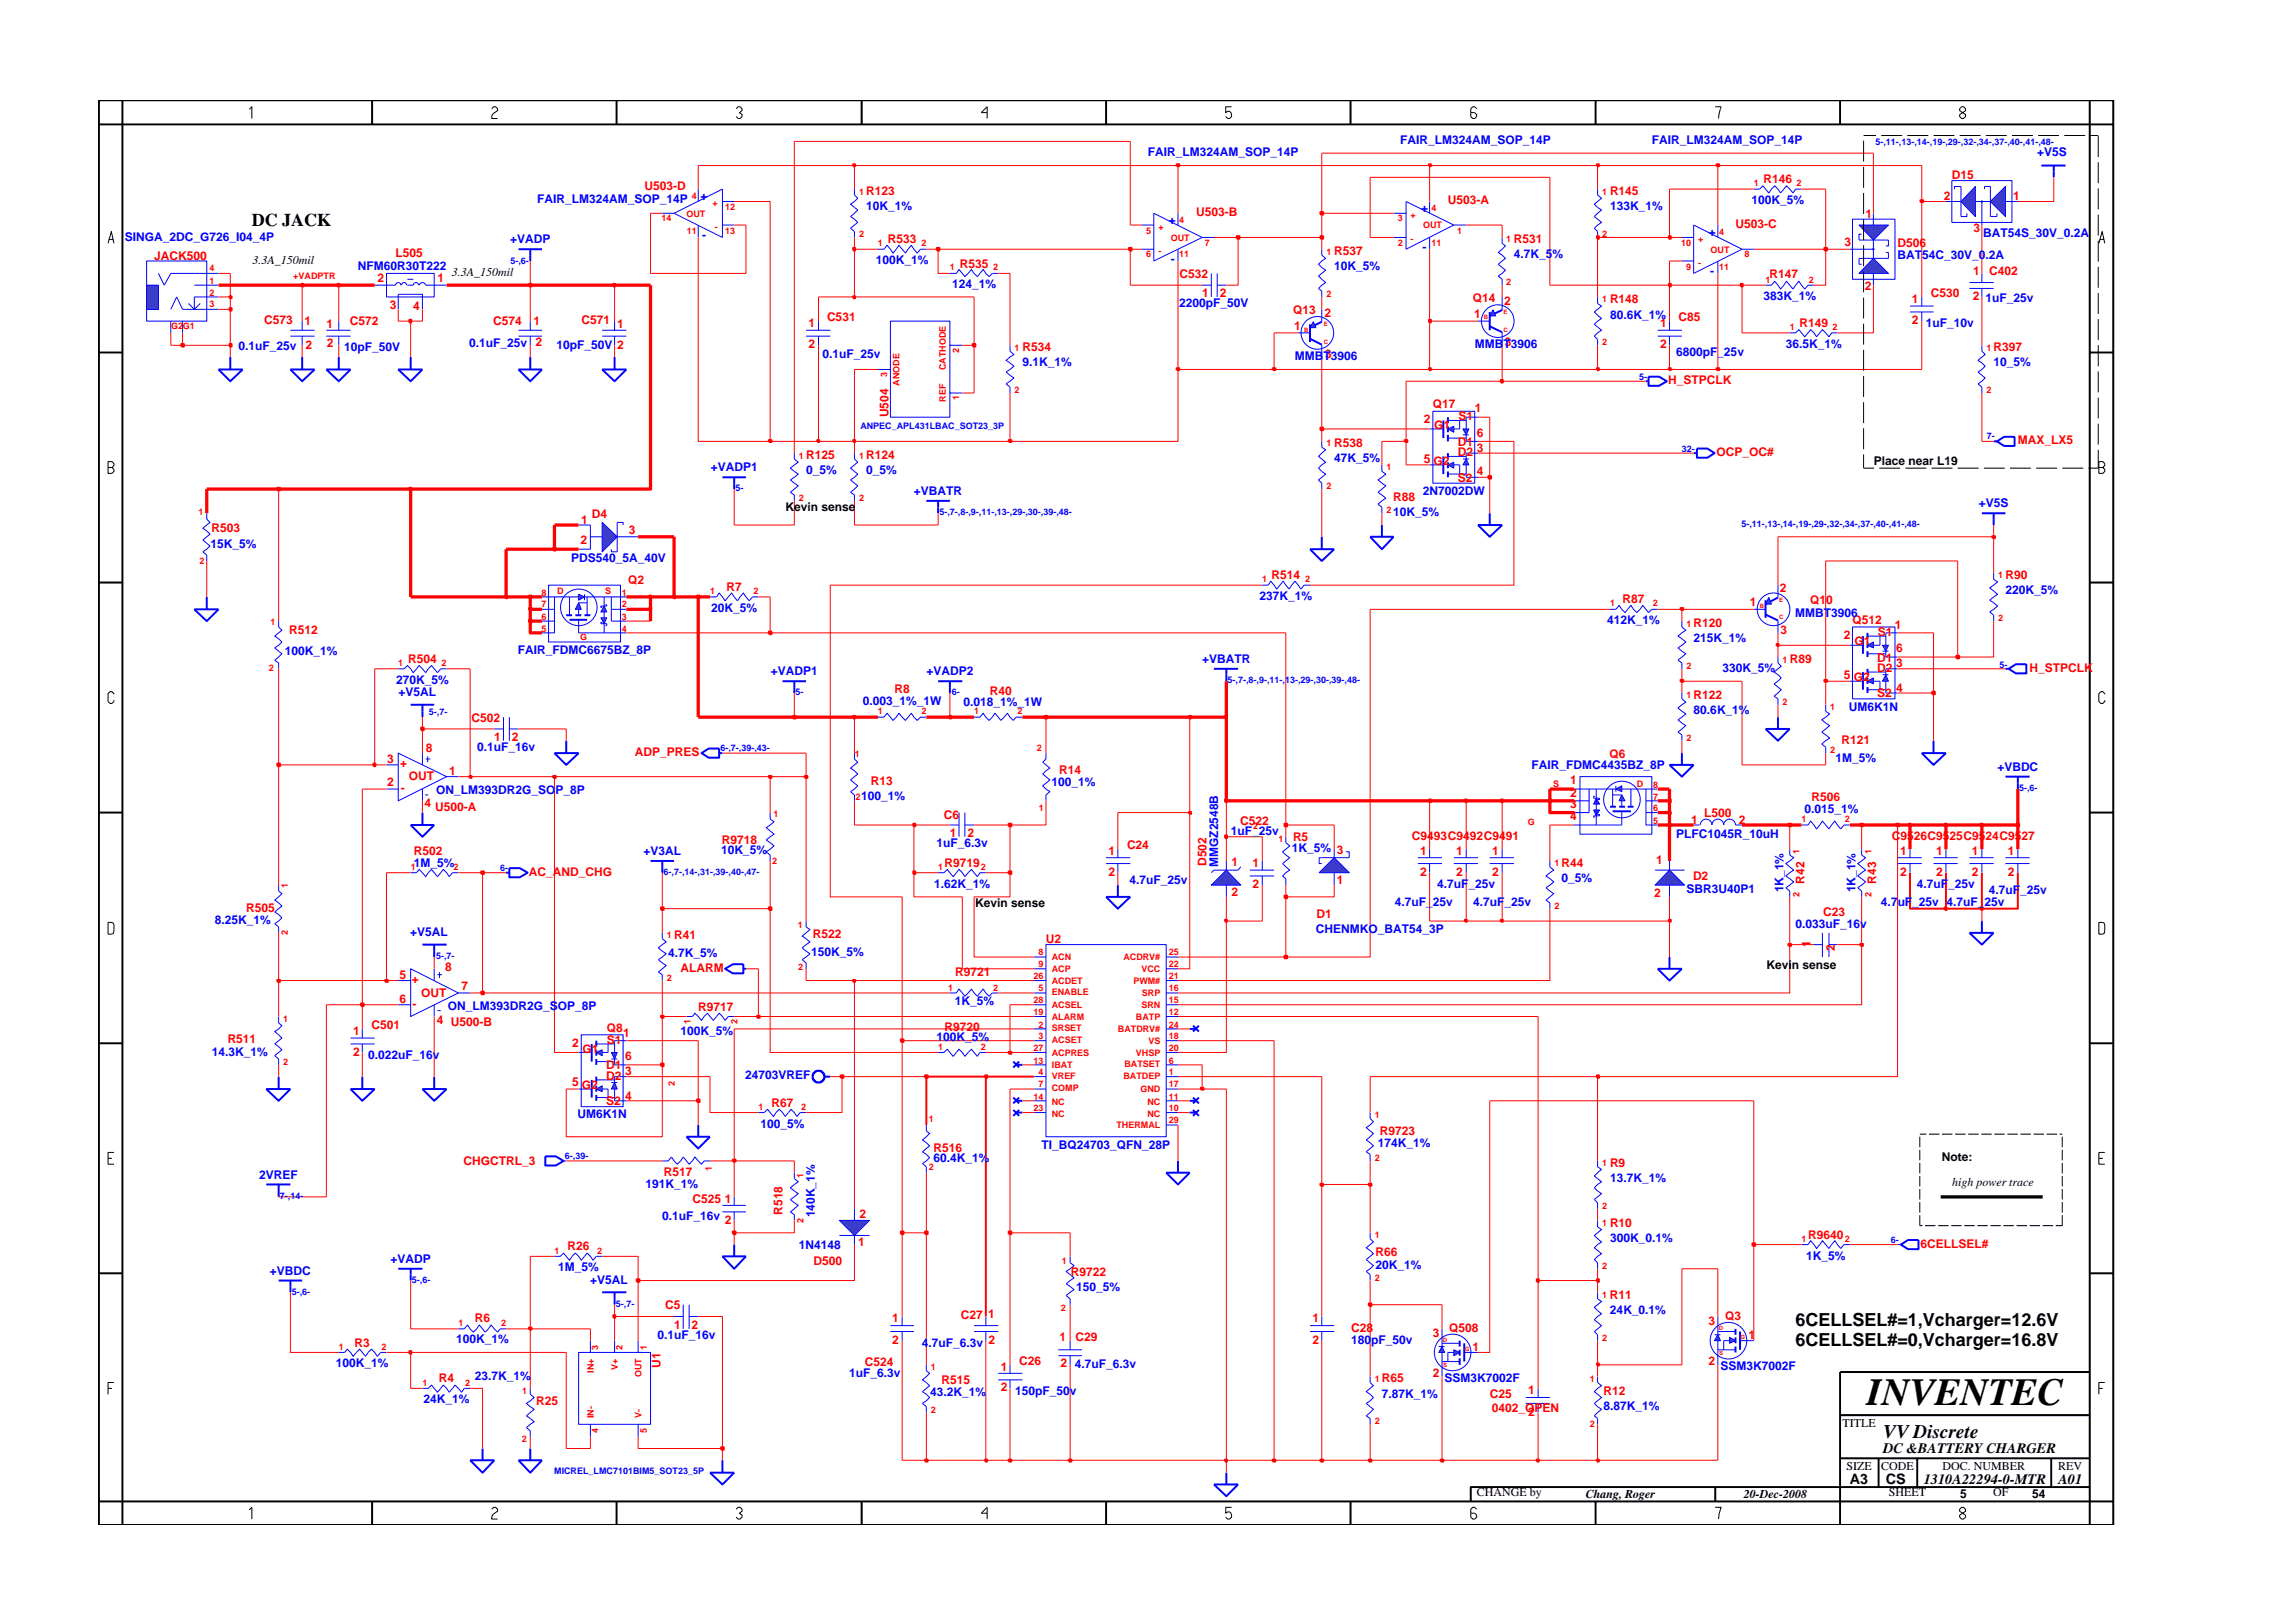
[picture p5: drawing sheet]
<svg xmlns="http://www.w3.org/2000/svg" width="297mm" height="210mm" viewBox="0 0 297 210" stroke-linecap="round" stroke-linejoin="round" font-family="sans-serif">
<defs><g id="words">
<text font-size="5" x="241.8" y="182">INVENTEC</text>
<text font-size="2.5" x="244" y="186.3">VV Discrete</text>
<g font-size="2.3">
<text x="32.6" y="29.3">DC JACK</text>
<text x="232.6" y="171.8">6CELLSEL#=1,Vcharger=12.6V</text>
<text x="232.6" y="174.4">6CELLSEL#=0,Vcharger=16.8V</text>
</g>
<g font-size="1.9">
<text x="244" y="188.2">DC &amp;BATTERY CHARGER</text>
<text x="239.6" y="192.2">A3</text>
<text x="244.3" y="192.3">CS</text>
<text x="249.2" y="192.2">1310A22294-0-MTR</text>
<text x="266.6" y="192.2">A01</text>
</g>
<g font-size="1.6" fill="#00f">
<text x="148.7" y="20.2">FAIR_LM324AM_SOP_14P</text>
<text x="181.4" y="18.7">FAIR_LM324AM_SOP_14P</text>
<text x="214" y="18.7">FAIR_LM324AM_SOP_14P</text>
<text x="263.9" y="20.3">+V5S</text>
<text x="69.6" y="26.3">FAIR_LM324AM_SOP_14P</text>
<text x="90.7" y="25.9">+</text>
<text x="112.2" y="27.2">10K_1%</text>
<text x="151.4" y="29">+</text>
<text x="184.1" y="27.4">+</text>
<text x="208.6" y="27.2">133K_1%</text>
<text x="226.9" y="26.4">100K_5%</text>
<text x="16.2" y="31.3">SINGA_2DC_G726_I04_4P</text>
<text x="46.4" y="35">NFM60R30T222</text>
<text x="66.1" y="31.5">+VADP</text>
<text x="91" y="30.9">-</text>
<text x="113.5" y="34.2">100K_1%</text>
<text x="151.7" y="34">-</text>
<text x="172.8" y="35">10K_5%</text>
<text x="184.3" y="32.5">-</text>
<text x="196.1" y="33.5">4.7K_5%</text>
<text x="221.3" y="30.6">+</text>
<text x="221.5" y="35.6">-</text>
<text x="245.8" y="33.6">BAT54C_30V_0.2A</text>
<text x="256.9" y="30.7">BAT54S_30V_0.2A</text>
<text x="123.3" y="37.4">124_1%</text>
<text x="152.8" y="39.8">2200pF_50V</text>
<text x="208.6" y="41.3">80.6K_1%</text>
<text x="228.4" y="38.9">383K_1%</text>
<text x="257.2" y="39.1">1uF_25v</text>
<text x="30.9" y="45.4">0.1uF_25v</text>
<text x="44.6" y="45.4">10pF_50V</text>
<text x="60.8" y="45">0.1uF_25v 2</text>
<text x="72.1" y="45.2">10pF_50V 2</text>
<text x="106.5" y="46.4">0.1uF_25v</text>
<text x="132.4" y="47.4">9.1K_1%</text>
<text x="167.8" y="46.7">MMBT3906</text>
<text x="191" y="45.1">MMBT3906</text>
<text x="217.1" y="46.1">6800pF_25v</text>
<text x="231.4" y="45.1">36.5K_1%</text>
<text x="249.5" y="42.3">1uF_10v</text>
<text x="258.3" y="47.4">10_5%</text>
<text x="172.8" y="59.9">47K_5%</text>
<text x="92.1" y="61.1">+VADP1</text>
<text x="104.4" y="61.4">0_5%</text>
<text x="112.2" y="61.4">0_5%</text>
<text x="118.4" y="64.1">+VBATR</text>
<text x="184.3" y="64.1">2N7002DW</text>
<text x="256.3" y="65.7">+V5S</text>
<text x="27.3" y="71">15K_5%</text>
<text x="180.5" y="66.8">10K_5%</text>
<text x="74" y="72.8">PDS540_5A_40V</text>
<text x="163.2" y="77.8">237K_1%</text>
<text x="259.8" y="77">220K_5%</text>
<text x="92.1" y="79.3">20K_5%</text>
<text x="208.2" y="80.8">412K_1%</text>
<text x="219.4" y="83.2">215K_1%</text>
<text x="232.5" y="79.9">MMBT3906</text>
<text x="36.9" y="84.8">100K_1%</text>
<text x="51.3" y="88.6">270K_5%</text>
<text x="67.1" y="84.8">FAIR_FDMC6675BZ_8P</text>
<text x="99.9" y="87.4">+VADP1</text>
<text x="120" y="87.4">+VADP2</text>
<text x="155.7" y="85.9">+VBATR</text>
<text x="223.1" y="87.1">330K_5%</text>
<text x="51.6" y="90.2">+V5AL</text>
<text x="111.8" y="91.3">0.003_1%_1W</text>
<text x="124.8" y="91.5">0.018_1%_1W</text>
<text x="219.4" y="92.5">80.6K_1%</text>
<text x="239.5" y="92.1">UM6K1N</text>
<text x="61.8" y="97.3">0.1uF_16v</text>
<text x="136.2" y="101.8">100_1%</text>
<text x="198.4" y="99.7">FAIR_FDMC4435BZ_8P</text>
<text x="237.8" y="98.7">1M_5%</text>
<text x="258.7" y="99.9">+VBDC</text>
<text x="56.5" y="102.9">ON_LM393DR2G_SOP_8P</text>
<text x="111.6" y="103.6">100_1%</text>
<text x="233.8" y="105.3">0.015_1%</text>
<text x="53.6" y="112.3">1M_5%</text>
<text x="83.4" y="110.8">+V3AL</text>
<text x="93.4" y="110.7">10K_5%</text>
<text x="121.3" y="109.8">1uF_6.3v</text>
<text x="157.8" y="112.3" transform="rotate(-90 157.8 112.3)">MMGZ2548B</text>
<text x="159.5" y="108.1">1uF_25v</text>
<text x="167.3" y="110.3">1K_5% 3</text>
<text x="217.2" y="108.6">PLFC1045R_10uH</text>
<text x="27.8" y="119.6">8.25K_1%</text>
<text x="121" y="115">1.62K_1%</text>
<text x="146.3" y="114.5">4.7uF_25v</text>
<text x="180.7" y="117.4">4.7uF_25v</text>
<text x="186.2" y="115">4.7uF_25v</text>
<text x="190.8" y="117.4">4.7uF_25v</text>
<text x="202.3" y="114.2">0_5%</text>
<text x="218.5" y="115.7">SBR3U40P1</text>
<text x="231" y="115.6" transform="rotate(-90 231 115.6)">1K_1%</text>
<text x="240.4" y="115.6" transform="rotate(-90 240.4 115.6)">1K_1%</text>
<text x="243.7" y="117.4">4.7uF_25v</text>
<text x="248.3" y="115">4.7uF_25v</text>
<text x="252.1" y="117.4">4.7uF_25v</text>
<text x="257.6" y="115.8">4.7uF_25v</text>
<text x="53.1" y="121.3">+V5AL</text>
<text x="86.6" y="124">4.7K_5%</text>
<text x="105.1" y="123.8">150K_5%</text>
<text x="170.5" y="120.9">CHENMKO_BAT54_3P</text>
<text x="232.6" y="120.3">0.033uF_16v</text>
<text x="58" y="130.8">ON_LM393DR2G_SOP_8P</text>
<text x="123.7" y="130.1">1K_5%</text>
<text x="27.5" y="136.8">14.3K_1%</text>
<text x="47.7" y="137.2">0.022uF_16v</text>
<text x="88.2" y="134.1">100K_5%</text>
<text x="121.3" y="134.8">100K_5%</text>
<text x="96.6" y="139.8">24703VREF</text>
<text x="74.8" y="144.9">UM6K1N</text>
<text x="98.5" y="146.1">100_5%</text>
<text x="134.9" y="148.8">TI_BQ24703_QFN_28P</text>
<text x="178.5" y="148.6">174K_1%</text>
<text x="33.6" y="152.7">2VREF</text>
<text x="83.6" y="153.8">191K_1%</text>
<text x="120.9" y="150.6">60.4K_1%</text>
<text x="208.6" y="153.1">13.7K_1%</text>
<text x="85.8" y="158.1">0.1uF_16v</text>
<text x="103.5" y="161.8">1N4148</text>
<text x="105.6" y="157.7" transform="rotate(-90 105.6 157.7)">140K_1%</text>
<text x="208.6" y="160.9">300K_0.1%</text>
<text x="35" y="165.1">+VBDC</text>
<text x="50.6" y="163.6">+VADP</text>
<text x="72.3" y="164.7">1M_5%</text>
<text x="76.4" y="166.3">+V5AL</text>
<text x="139.4" y="167.3">150_5%</text>
<text x="178.2" y="164.4">20K_1%</text>
<text x="234" y="163.2">1K_5%</text>
<text x="85.2" y="173.5">0.1uF_16v</text>
<text x="208.6" y="170.2">24K_0.1%</text>
<text x="43.5" y="177.2">100K_1%</text>
<text x="59.1" y="174">100K_1%</text>
<text x="61.5" y="178.8">23.7K_1%</text>
<text x="110" y="178.4">1uF_6.3v</text>
<text x="119.4" y="174.5">4.7uF_6.3v</text>
<text x="139.2" y="177.2">4.7uF_6.3v</text>
<text x="175" y="174.1">180pF_50v</text>
<text x="187.1" y="179">SSM3K7002F</text>
<text x="222.9" y="177.5">SSM3K7002F</text>
<text x="54.9" y="181.8">24K_1%</text>
<text x="120.5" y="180.8">43.2K_1%</text>
<text x="131.5" y="180.8">150pF_50v</text>
<text x="179" y="181">7.87K_1%</text>
<text x="207.7" y="182.7">8.87K_1%</text>
</g>
<g font-size="1.6" fill="#f00">
<text x="228.5" y="23.7">R146</text>
<text x="252.8" y="23.1">D15</text>
<text x="83.5" y="24.6">U503-D</text>
<text x="112.2" y="25.3">R123</text>
<text x="155" y="28">U503-B</text>
<text x="187.6" y="26.4">U503-A</text>
<text x="208.6" y="25.3">R145</text>
<text x="224.8" y="29.6">U503-C</text>
<text x="241.7" y="28.2">1</text>
<text x="251.8" y="25.9">2</text>
<text x="260.8" y="25.9">1</text>
<text x="20" y="33.6">JACK500</text>
<text x="51.3" y="33.3">L505</text>
<text x="115" y="31.5">R533</text>
<text x="124.3" y="34.7">R535</text>
<text x="152.8" y="36">C532</text>
<text x="172.8" y="33">R537</text>
<text x="196.1" y="31.5">R531</text>
<text x="239" y="31.9">3</text>
<text x="245.8" y="32">D506</text>
<text x="255.6" y="35.6">1</text>
<text x="255.6" y="30.1">3</text>
<text x="257.7" y="35.7">C402</text>
<text x="34.2" y="41.9">C573</text>
<text x="48.9" y="36.6">2</text>
<text x="50.5" y="40.1">3</text>
<text x="53.5" y="40.2">4</text>
<text x="56.7" y="36.6">1</text>
<text x="75.3" y="42">C571</text>
<text x="107.1" y="41.6">C531</text>
<text x="155.7" y="38.5">1</text>
<text x="158" y="38.5">2</text>
<text x="167.5" y="40.7">Q13</text>
<text x="171.6" y="41">2</text>
<text x="190.8" y="39.1">Q14</text>
<text x="191" y="41.3">1</text>
<text x="194.8" y="39.5">2</text>
<text x="208.6" y="39.3">R148</text>
<text x="217.5" y="41.6">C85</text>
<text x="229.2" y="36">R147</text>
<text x="241.6" y="37.5">2</text>
<text x="247.7" y="39.3">1</text>
<text x="247.7" y="42">2</text>
<text x="250.1" y="38.5">C530</text>
<text x="255.6" y="38.9">2</text>
<text x="39.5" y="42.1">1</text>
<text x="39.6" y="45.2">2</text>
<text x="42.3" y="42.5">1</text>
<text x="42.3" y="45">2</text>
<text x="45.3" y="42.1">C572</text>
<text x="63.9" y="42.1">C574</text>
<text x="69.1" y="42.1">1</text>
<text x="80" y="42.4">1</text>
<text x="104.7" y="42.4">1</text>
<text x="104.7" y="45.1">2</text>
<text x="132.4" y="45.5">R534</text>
<text x="167.7" y="42.8">1</text>
<text x="171.6" y="46.3">3</text>
<text x="194.9" y="44.8">3</text>
<text x="215.1" y="42.4">1</text>
<text x="215.1" y="45.1">2</text>
<text x="233.1" y="42.4">R149</text>
<text x="258.3" y="45.5">R397</text>
<text x="185.6" y="52.9">Q17</text>
<text x="191" y="53.4">1</text>
<text x="216.1" y="49.8">H_STPCLK</text>
<text x="104.4" y="59.5">R125</text>
<text x="112.2" y="59.5">R124</text>
<text x="115.1" y="54" transform="rotate(-90 115.1 54)">U504</text>
<text x="172.8" y="57.9">R538</text>
<text x="184.4" y="54.8">2</text>
<text x="184.4" y="60">5</text>
<text x="185.8" y="55.6">G1</text>
<text x="188.8" y="57.8">D1</text>
<text x="188.8" y="59.1">D2</text>
<text x="188.9" y="54.5">S1</text>
<text x="191.3" y="56.6">6</text>
<text x="191.3" y="58.5">3</text>
<text x="222.4" y="59.1">OCP_OC#</text>
<text x="261.4" y="57.5">MAX_LX5</text>
<text x="180.5" y="64.9">R88</text>
<text x="185.7" y="60.2">G2</text>
<text x="188.8" y="62.4">S2</text>
<text x="191.3" y="61.6">4</text>
<text x="27.4" y="68.9">R503</text>
<text x="75.2" y="70.5">2</text>
<text x="75.3" y="67.8">1</text>
<text x="76.7" y="67.1">D4</text>
<text x="81.5" y="69.2">3</text>
<text x="81.4" y="75.6">Q2</text>
<text x="94.1" y="76.6">R7</text>
<text x="164.7" y="75">R514</text>
<text x="230.6" y="76.7">2</text>
<text x="259.8" y="75">R90</text>
<text x="37.5" y="82.1">R512</text>
<text x="210.2" y="78.1">R87</text>
<text x="219.4" y="81.2">R120</text>
<text x="226.7" y="78.5">1</text>
<text x="230.7" y="82.1">3</text>
<text x="234.5" y="78.3">Q10</text>
<text x="238.9" y="82.8">2</text>
<text x="240" y="80.8">Q512</text>
<text x="240.2" y="83.6">G1</text>
<text x="243.3" y="82.4">S1</text>
<text x="245.5" y="81.5">1</text>
<text x="52.9" y="85.9">R504</text>
<text x="115.9" y="89.8">R8</text>
<text x="231.8" y="85.9">R89</text>
<text x="238.9" y="87.9">5</text>
<text x="240.1" y="88.2">G2</text>
<text x="243.2" y="85.7">D1</text>
<text x="243.2" y="87.1">D2</text>
<text x="245.6" y="84.5">6</text>
<text x="245.6" y="86.5">3</text>
<text x="245.6" y="89.6">4</text>
<text x="262.9" y="87.1">H_STPCLK</text>
<text x="61.1" y="93.5">C502</text>
<text x="64" y="96">1</text>
<text x="66.3" y="96">2</text>
<text x="128.2" y="90">R40</text>
<text x="219.4" y="90.5">R122</text>
<text x="243.2" y="90.4">S2</text>
<text x="50.1" y="98.8">3</text>
<text x="50.1" y="101.9">2</text>
<text x="51.8" y="99.4">+</text>
<text x="53" y="101.1">OUT</text>
<text x="55.1" y="97.5">8</text>
<text x="58.2" y="100.4">1</text>
<text x="82.2" y="97.9">ADP_PRES</text>
<text x="112.8" y="101.7">R13</text>
<text x="137.2" y="100.3">R14</text>
<text x="203.4" y="101.6">1</text>
<text x="208.5" y="98.2">Q6</text>
<text x="238.5" y="96.4">R121</text>
<text x="51.9" y="102.6">-</text>
<text x="55" y="104.6">4</text>
<text x="56.4" y="105">U500-A</text>
<text x="122.2" y="106.1">C6</text>
<text x="160.6" y="106.9">C522</text>
<text x="203.4" y="106.3">4</text>
<text x="203.4" y="103.2">2</text>
<text x="203.4" y="104.7">3</text>
<text x="219.1" y="106.7">1</text>
<text x="220.8" y="105.9">L500</text>
<text x="225.2" y="106.7">2</text>
<text x="234.6" y="103.7">R506</text>
<text x="53.6" y="110.8">R502</text>
<text x="68.5" y="113.5">AC_AND_CHG</text>
<text x="93.5" y="109.4">R9718</text>
<text x="122.4" y="112.3">R9719</text>
<text x="123" y="108.4">1</text>
<text x="125.3" y="108.4">2</text>
<text x="143.6" y="110.8">1</text>
<text x="143.6" y="113.5">2</text>
<text x="146" y="110">C24</text>
<text x="156.3" y="112.2" transform="rotate(-90 156.3 112.2)">D502</text>
<text x="159.5" y="112.2">1</text>
<text x="162.2" y="112.3">1</text>
<text x="167.5" y="109">R5</text>
<text x="182.9" y="108.8">C9493C9492C9491</text>
<text x="184" y="110.8">1</text>
<text x="184" y="113.5">2</text>
<text x="188.6" y="110.8">1</text>
<text x="188.6" y="113.5">2</text>
<text x="193.3" y="110.8">1</text>
<text x="193.3" y="113.5">2</text>
<text x="202.3" y="112.3">R44</text>
<text x="214.6" y="111.9">1</text>
<text x="219.3" y="114">D2</text>
<text x="245.1" y="108.8">C9526C9525C9524C9527</text>
<text x="246.1" y="110.8">1</text>
<text x="246.1" y="113.5">2</text>
<text x="250.8" y="110.8">1</text>
<text x="250.8" y="113.5">2</text>
<text x="255.5" y="110.8">1</text>
<text x="255.5" y="113.5">2</text>
<text x="260.1" y="110.8">1</text>
<text x="260.1" y="113.5">2</text>
<text x="31.9" y="118.1">R505</text>
<text x="159.5" y="116.1">2</text>
<text x="162.2" y="115">2</text>
<text x="170.5" y="119">D1</text>
<text x="173.2" y="114.6">1</text>
<text x="214.3" y="116.2">2</text>
<text x="233.7" y="114.5" transform="rotate(-90 233.7 114.5)">R42</text>
<text x="236.2" y="118.6">C23</text>
<text x="243.1" y="114.5" transform="rotate(-90 243.1 114.5)">R43</text>
<text x="57.7" y="125.8">8</text>
<text x="87.3" y="121.6">R41</text>
<text x="88.1" y="125.9">ALARM</text>
<text x="105.3" y="121.5">R522</text>
<text x="135.5" y="122.2">U2</text>
<text x="234.6" y="122.7" transform="rotate(-90 234.6 122.7)">1</text>
<text x="237.7" y="123.2" transform="rotate(-90 237.7 123.2)">2</text>
<text x="51.7" y="126.8">5</text>
<text x="51.7" y="129.9">6</text>
<text x="53.4" y="127.4">+</text>
<text x="53.5" y="130.6">-</text>
<text x="54.6" y="129.1">OUT</text>
<text x="59.8" y="128.3">7</text>
<text x="90.5" y="130.9">R9717</text>
<text x="123.7" y="126.4">R9721</text>
<text x="29.5" y="135.2">R511</text>
<text x="45.7" y="134.1">1</text>
<text x="45.7" y="136.7">2</text>
<text x="48.1" y="133.3">C501</text>
<text x="56.6" y="132.6">4 U500-B</text>
<text x="74.1" y="135.6">2</text>
<text x="75.5" y="136.4">G1</text>
<text x="78.6" y="135.2">S1</text>
<text x="78.6" y="133.6">Q8</text>
<text x="80.7" y="134.3">1</text>
<text x="81" y="137.3">6</text>
<text x="122.4" y="133.5">R9720</text>
<text x="74.1" y="140.7">5</text>
<text x="75.4" y="141.1">G2</text>
<text x="78.5" y="143.2">S2</text>
<text x="78.5" y="138.5">D1</text>
<text x="78.5" y="139.9">D2</text>
<text x="81" y="142.4">4</text>
<text x="81" y="139.3">3</text>
<text x="99.9" y="143.4">R67</text>
<text x="120.9" y="149.2">R516</text>
<text x="178.8" y="147">R9723</text>
<text x="60" y="151">CHGCTRL_3</text>
<text x="86" y="152.3">R517</text>
<text x="89.7" y="155.8">C525</text>
<text x="93.9" y="155.8">1</text>
<text x="208.6" y="151.2">R9</text>
<text x="73.5" y="162">R26</text>
<text x="93.9" y="158.5">2</text>
<text x="101.4" y="157.3" transform="rotate(-90 101.4 157.3)">R518</text>
<text x="111.2" y="161.5">1</text>
<text x="111.3" y="157.7">2</text>
<text x="208.6" y="158.9">R10</text>
<text x="234.2" y="160.5">R9640</text>
<text x="248.8" y="161.6">6CELLSEL#</text>
<text x="105.4" y="163.9">D500</text>
<text x="138.7" y="165.3">R9722</text>
<text x="178.2" y="162.7">R66</text>
<text x="61.5" y="171.3">R6</text>
<text x="86.2" y="169.6">C5</text>
<text x="87.3" y="172.2">1</text>
<text x="89.6" y="172.2">2</text>
<text x="115.6" y="171.3">1</text>
<text x="124.5" y="170.9">C27</text>
<text x="128" y="170.8">1</text>
<text x="137.3" y="173.7">1</text>
<text x="139.3" y="173.7">C29</text>
<text x="170" y="171.3">1</text>
<text x="175" y="172.6">C28</text>
<text x="185.6" y="173.2">3</text>
<text x="187.7" y="172.5">Q508</text>
<text x="208.6" y="168.3">R11</text>
<text x="221.3" y="171.6">3</text>
<text x="223.5" y="171">Q3</text>
<text x="226.5" y="173.5">1</text>
<text x="45.9" y="174.4">R3</text>
<text x="56.9" y="179.1">R4</text>
<text x="85.6" y="177.2" transform="rotate(-90 85.6 177.2)">U1</text>
<text x="112" y="177">C524</text>
<text x="115.6" y="174.1">2</text>
<text x="121.9" y="179.3">R515</text>
<text x="128" y="174.1">2</text>
<text x="129.6" y="177.6">1</text>
<text x="132" y="176.8">C26</text>
<text x="137.4" y="177.1">2</text>
<text x="170" y="174.1">2</text>
<text x="179" y="179.1">R65</text>
<text x="185.6" y="178.4">2</text>
<text x="190.8" y="175">1</text>
<text x="221.3" y="176.9">2</text>
<text x="69.5" y="182">R25</text>
<text x="129.6" y="180.3">2</text>
<text x="193" y="181.1">C25</text>
<text x="193.2" y="182.9">0402_OPEN</text>
<text x="198" y="180.6">1</text>
<text x="198" y="183.4">2</text>
<text x="207.7" y="180.7">R12</text>
</g>
<g font-size="1.6">
<text x="32.7" y="34.3">3.3A_150mil</text>
<text x="58.5" y="35.7">3.3A_150mil</text>
<text x="242.7" y="60.2">Place near L19</text>
<text x="101.8" y="66.2">Kevin sense</text>
<text x="126.3" y="117.5">Kevin sense</text>
<text x="228.8" y="125.5">Kevin sense</text>
<text x="251.5" y="150.4">Note:</text>
<text x="252.9" y="153.6">high power trace</text>
<text x="238.7" y="184.8">TITLE</text>
<text x="239.2" y="190.4">SIZE</text>
<text x="243.7" y="190.4">CODE</text>
<text x="251.6" y="190.4">DOC. NUMBER</text>
<text x="266.6" y="190.4">REV</text>
<text x="191.3" y="193.9">CHANGE by</text>
<text x="205.4" y="194.1">Chang, Roger</text>
<text x="225.9" y="194.1">20-Dec-2008</text>
<text x="244.7" y="193.9">SHEET</text>
<text x="253.9" y="194.1">5</text>
<text x="258.2" y="193.9">OF</text>
<text x="263.3" y="194.1">54</text>
</g>
<g font-size="1.2" fill="#00f">
<text x="242.9" y="18.8">5-,11-,13-,14-,19-,29-,32-,34-,37-,40-,41-,48-</text>
<text x="66.1" y="34.2">5-,6-</text>
<text x="212.4" y="49.2">5-</text>
<text x="111.4" y="55.6">ANPEC_APL431LBAC_SOT23_3P</text>
<text x="217.9" y="58.5">32-</text>
<text x="257.4" y="56.9">7-</text>
<text x="95.3" y="63.6">5-</text>
<text x="121.7" y="66.8">5-,7-,8-,9-,11-,13-,29-,30-,39-,48-</text>
<text x="225.6" y="68.3">5-,11-,13-,14-,19-,29-,32-,34-,37-,40-,41-,48-</text>
<text x="159" y="88.5">5-,7-,8-,9-,11-,13-,29-,30-,39-,48-</text>
<text x="259" y="86.5">5-</text>
<text x="55.6" y="92.6">5-,7-</text>
<text x="103.1" y="90.1">5-</text>
<text x="123.3" y="90.1">6-</text>
<text x="93.3" y="97.3">6-,7-,39-,43-</text>
<text x="261.6" y="102.5">5-,6-</text>
<text x="64.8" y="112.9">6-</text>
<text x="86" y="113.3">6-,7-,14-,31-,39-,40-,47-</text>
<text x="56.5" y="124.3">5-,7-</text>
<text x="36.3" y="155.3">7-,14-</text>
<text x="73.2" y="150.1">6-,39-</text>
<text x="244.9" y="161.1">6-</text>
<text x="37.8" y="167.8">5-,6-</text>
<text x="53.4" y="166.2">5-,6-</text>
<text x="79.8" y="169.3">5-,7-</text>
<text x="71.8" y="190.9">MICREL_LMC7101BIM5_SOT23_5P</text>
</g>
<g font-size="1.2" fill="#f00">
<text x="85.7" y="28.7">14</text>
<text x="88.9" y="28.1">OUT</text>
<text x="89.6" y="25.8">4</text>
<text x="92.3" y="26.7">+</text>
<text x="92.6" y="29.8">-</text>
<text x="93.9" y="27.2">12</text>
<text x="111.3" y="25.2">1</text>
<text x="150.1" y="29.8">+</text>
<text x="152.8" y="28.9">4</text>
<text x="181.1" y="28.7">3</text>
<text x="182.7" y="28.2">+</text>
<text x="184.3" y="29.6">OUT</text>
<text x="185.4" y="27.3">4</text>
<text x="207.5" y="25.2">1</text>
<text x="227.2" y="24.2">1</text>
<text x="232.7" y="24.2">2</text>
<text x="27.1" y="35.2">4</text>
<text x="89" y="30.3">11</text>
<text x="93.9" y="30.3">13</text>
<text x="111.3" y="30.8">2</text>
<text x="113.7" y="31.9">1</text>
<text x="119.4" y="31.9">2</text>
<text x="123" y="35">1</text>
<text x="128.7" y="35">2</text>
<text x="148.5" y="30.3">5</text>
<text x="148.5" y="33.3">6</text>
<text x="150.1" y="32.9">-</text>
<text x="151.7" y="31.2">OUT</text>
<text x="152.8" y="33.3">11</text>
<text x="156.1" y="31.8">7</text>
<text x="171.8" y="33">1</text>
<text x="181.1" y="31.8">2</text>
<text x="182.7" y="31.4">-</text>
<text x="185.4" y="31.8">11</text>
<text x="188.8" y="30.3">1</text>
<text x="195.1" y="31.4">1</text>
<text x="207.5" y="30.8">2</text>
<text x="217.8" y="31.8">10</text>
<text x="218.4" y="34.9">9</text>
<text x="220" y="31.4">+</text>
<text x="220" y="34.5">-</text>
<text x="221.6" y="32.7">OUT</text>
<text x="222.7" y="34.9">11</text>
<text x="222.7" y="30.5">4</text>
<text x="226" y="33.3">8</text>
<text x="27.1" y="38.3">2</text>
<text x="27.1" y="39.8">3</text>
<text x="27.1" y="36.8">1</text>
<text x="38" y="36.2">+VADPTR</text>
<text x="171.8" y="38.5">2</text>
<text x="195.1" y="36.9">2</text>
<text x="207.5" y="39.2">1</text>
<text x="228.7" y="36.6">1</text>
<text x="234.3" y="36.6">2</text>
<text x="22.2" y="42.6">G2G1</text>
<text x="122.5" y="48" transform="rotate(-90 122.5 48)">CATHODE</text>
<text x="124.2" y="45.7" transform="rotate(-90 124.2 45.7)">2</text>
<text x="131.4" y="45.4">1</text>
<text x="207.5" y="44.7">2</text>
<text x="231.8" y="42.8">1</text>
<text x="237.4" y="42.8">2</text>
<text x="257.3" y="45.4">1</text>
<text x="114.9" y="48.9" transform="rotate(-90 114.9 48.9)">3</text>
<text x="116.5" y="50" transform="rotate(-90 116.5 50)">ANODE</text>
<text x="122.5" y="52.1" transform="rotate(-90 122.5 52.1)">REF</text>
<text x="124.2" y="51.8" transform="rotate(-90 124.2 51.8)">1</text>
<text x="131.4" y="50.9">2</text>
<text x="257.3" y="50.9">2</text>
<text x="103.5" y="59.4">1</text>
<text x="111.3" y="59.4">1</text>
<text x="171.8" y="57.8">1</text>
<text x="103.5" y="64.9">2</text>
<text x="111.3" y="64.9">2</text>
<text x="171.8" y="63.4">2</text>
<text x="179.6" y="60.9">1</text>
<text x="25.7" y="66.7">1</text>
<text x="179.6" y="66.5">2</text>
<text x="25.9" y="73">2</text>
<text x="70.2" y="77.2">8</text>
<text x="72.2" y="77">D</text>
<text x="78.4" y="77">S</text>
<text x="80.5" y="77.2">1</text>
<text x="92" y="77">1</text>
<text x="97.6" y="77">2</text>
<text x="163.5" y="75.4">1</text>
<text x="169.1" y="75.4">2</text>
<text x="258.9" y="74.9">1</text>
<text x="35" y="80.9">1</text>
<text x="70.2" y="80.3">6</text>
<text x="70.2" y="81.8">5</text>
<text x="70.2" y="78.7">7</text>
<text x="75.2" y="82.8">G</text>
<text x="80.5" y="81.8">4</text>
<text x="80.5" y="78.7">2</text>
<text x="80.5" y="80.3">3</text>
<text x="208.6" y="78.5">1</text>
<text x="214.1" y="78.5">2</text>
<text x="218.5" y="81.2">1</text>
<text x="258.9" y="80.5">2</text>
<text x="34.8" y="86.9">2</text>
<text x="51.6" y="86.3">1</text>
<text x="57.2" y="86.3">2</text>
<text x="218.5" y="86.6">2</text>
<text x="230.9" y="85.8">1</text>
<text x="113.7" y="92.5">1</text>
<text x="119.4" y="92.5">2</text>
<text x="126.2" y="92.5">1</text>
<text x="131.8" y="92.5">2</text>
<text x="218.5" y="90.5">1</text>
<text x="218.5" y="96">2</text>
<text x="230.9" y="91.3">2</text>
<text x="237.1" y="92">1</text>
<text x="110.7" y="98">1</text>
<text x="134.3" y="97.3">2</text>
<text x="201.2" y="101.9">S</text>
<text x="212" y="101.9">D</text>
<text x="237.1" y="97.6">2</text>
<text x="100.2" y="105.8">1</text>
<text x="110.8" y="103.6">2</text>
<text x="134.6" y="105">1</text>
<text x="162.3" y="107.4">2</text>
<text x="197.9" y="106.9">G</text>
<text x="214.2" y="102.1">8</text>
<text x="214.2" y="103.6">7</text>
<text x="214.2" y="105.1">6</text>
<text x="214.2" y="106.7">5</text>
<text x="233.4" y="106.5">1</text>
<text x="239" y="106.5">2</text>
<text x="53.2" y="112.7">1</text>
<text x="58.7" y="112.7">2</text>
<text x="100" y="112">2</text>
<text x="121.5" y="112.7">1</text>
<text x="127.1" y="112.7">2</text>
<text x="165.6" y="109.1">1</text>
<text x="201.4" y="112.2">1</text>
<text x="233.1" y="110.7" transform="rotate(-90 233.1 110.7)">1</text>
<text x="242.4" y="110.7" transform="rotate(-90 242.4 110.7)">1</text>
<text x="37.3" y="115" transform="rotate(-90 37.3 115)">1</text>
<text x="201.4" y="117.7">2</text>
<text x="233.1" y="116.2" transform="rotate(-90 233.1 116.2)">2</text>
<text x="242.4" y="116.2" transform="rotate(-90 242.4 116.2)">2</text>
<text x="37.3" y="121.2" transform="rotate(-90 37.3 121.2)">2</text>
<text x="86.4" y="121.6">1</text>
<text x="103.4" y="120.2">1</text>
<text x="103.4" y="125.6">2</text>
<text x="134.5" y="123.7">8</text>
<text x="134.5" y="125.3">9</text>
<text x="136.3" y="124.4">ACN</text>
<text x="136.3" y="125.9">ACP</text>
<text x="145.5" y="124.4">ACDRV#</text>
<text x="147.9" y="125.9">VCC</text>
<text x="151.4" y="123.7">25</text>
<text x="151.4" y="125.3">22</text>
<text x="86.4" y="127">2</text>
<text x="122.8" y="128.3">1</text>
<text x="128.7" y="128.3">2</text>
<text x="133.9" y="131.5">19</text>
<text x="133.9" y="126.9">26</text>
<text x="133.9" y="130">28</text>
<text x="134.5" y="128.4">5</text>
<text x="136.3" y="128.9">ENABLE</text>
<text x="136.3" y="127.5">ACDET</text>
<text x="136.3" y="130.6">ACSEL</text>
<text x="146.8" y="127.5">PWM#</text>
<text x="147.9" y="130.6">SRN</text>
<text x="147.9" y="129">SRP</text>
<text x="151.4" y="131.5">12</text>
<text x="151.4" y="126.9">21</text>
<text x="151.4" y="130">15</text>
<text x="151.4" y="128.4">16</text>
<text x="36.7" y="132.4">1</text>
<text x="36.7" y="138">2</text>
<text x="89.4" y="132.7" transform="rotate(-90 89.4 132.7)">1</text>
<text x="95.5" y="132.7" transform="rotate(-90 95.5 132.7)">2</text>
<text x="121.5" y="136">1</text>
<text x="127.1" y="136">2</text>
<text x="133.9" y="137.8">13</text>
<text x="133.9" y="136.2">27</text>
<text x="134.5" y="134.6">3</text>
<text x="134.5" y="133.1">2</text>
<text x="136.3" y="135.1">ACSET</text>
<text x="136.3" y="132.1">ALARM</text>
<text x="136.3" y="136.8">ACPRES</text>
<text x="136.3" y="133.6">SRSET</text>
<text x="144.8" y="133.7">BATDRV#</text>
<text x="147.1" y="136.8">VHSP</text>
<text x="147.1" y="132.1">BATP</text>
<text x="148.8" y="135.2">VS</text>
<text x="151.4" y="133.1">24</text>
<text x="151.4" y="137.8">6</text>
<text x="151.4" y="136.2">20</text>
<text x="151.4" y="134.6">18</text>
<text x="87.4" y="140.7" transform="rotate(-90 87.4 140.7)">2</text>
<text x="98.2" y="143.8">1</text>
<text x="103.8" y="143.8">2</text>
<text x="133.9" y="142.4">14</text>
<text x="133.9" y="144">23</text>
<text x="134.5" y="140.8">7</text>
<text x="134.5" y="139.3">4</text>
<text x="136.3" y="141.4">COMP</text>
<text x="136.3" y="138.4">IBAT</text>
<text x="136.3" y="143.2">NC</text>
<text x="136.3" y="139.8">VREF</text>
<text x="145.5" y="139.8">BATDEP</text>
<text x="145.7" y="138.2">BATSET</text>
<text x="147.7" y="141.4">GND</text>
<text x="148.6" y="143.2">NC</text>
<text x="151.4" y="139.3">1</text>
<text x="151.4" y="140.8">17</text>
<text x="151.4" y="144">10</text>
<text x="151.4" y="142.4">11</text>
<text x="120.3" y="145.4">1</text>
<text x="136.3" y="144.7">NC</text>
<text x="144.6" y="146.1">THERMAL</text>
<text x="148.6" y="144.7">NC</text>
<text x="151.4" y="145.5">29</text>
<text x="178.1" y="144.8">1</text>
<text x="92.2" y="151.6" transform="rotate(-90 92.2 151.6)">1</text>
<text x="104.1" y="152.6" transform="rotate(-90 104.1 152.6)">1</text>
<text x="120.3" y="151.6">2</text>
<text x="178.1" y="150.4">2</text>
<text x="207.5" y="151">1</text>
<text x="104.1" y="158.4" transform="rotate(-90 104.1 158.4)">2</text>
<text x="178.1" y="160.3">1</text>
<text x="207.5" y="158.8">1</text>
<text x="207.5" y="156.6">2</text>
<text x="233.4" y="160.9">1</text>
<text x="239" y="160.9">2</text>
<text x="71.8" y="162.4">1</text>
<text x="77.4" y="162.4">2</text>
<text x="137.6" y="163.8">1</text>
<text x="178.1" y="165.9">2</text>
<text x="207.5" y="164.4">2</text>
<text x="59.4" y="171.7">1</text>
<text x="64.9" y="171.7">2</text>
<text x="137.4" y="169.9">2</text>
<text x="207.5" y="168.1">1</text>
<text x="207.5" y="173.7">2</text>
<text x="43.9" y="174.9">1</text>
<text x="49.4" y="174.9">2</text>
<text x="54.7" y="179.5">1</text>
<text x="60.3" y="179.5">2</text>
<text x="76.9" y="177.8" transform="rotate(-90 76.9 177.8)">IN+</text>
<text x="77.5" y="174.9" transform="rotate(-90 77.5 174.9)">3</text>
<text x="80" y="177.4" transform="rotate(-90 80 177.4)">V+</text>
<text x="80.6" y="174.9" transform="rotate(-90 80.6 174.9)">2</text>
<text x="83.1" y="178.4" transform="rotate(-90 83.1 178.4)">OUT</text>
<text x="83.8" y="174.9" transform="rotate(-90 83.8 174.9)">1</text>
<text x="120.6" y="177.4">1</text>
<text x="178.1" y="179">1</text>
<text x="206" y="179">1</text>
<text x="67.6" y="180.7">1</text>
<text x="76.9" y="183.8" transform="rotate(-90 76.9 183.8)">IN-</text>
<text x="77.5" y="185.6" transform="rotate(-90 77.5 185.6)">4</text>
<text x="83.1" y="183.8" transform="rotate(-90 83.1 183.8)">V-</text>
<text x="83.8" y="185.6" transform="rotate(-90 83.8 185.6)">5</text>
<text x="120.6" y="183">2</text>
<text x="178.1" y="184.5">2</text>
<text x="205.9" y="184.8">2</text>
<text x="67.6" y="186.7">2</text>
</g>
<g font-size=".8" fill="#f00">
<text x="192.2" y="41.4">B</text>
<text x="194.8" y="40.6">E</text>
<text x="168.9" y="43">B</text>
<text x="171.5" y="44.5">C</text>
<text x="171.5" y="42.2">E</text>
<text x="194.8" y="43">C</text>
<text x="230.5" y="78">E</text>
<text x="228" y="78.7">B</text>
<text x="230.5" y="80.2">C</text>
<text x="186.9" y="173.9">D</text>
<text x="222.6" y="172.3">D</text>
<text x="225.5" y="173.5">G</text>
<text x="187" y="177.1">S</text>
<text x="189.8" y="175.1">G</text>
<text x="222.7" y="175.5">S</text>
</g>
</g></defs>
<g fill="none" stroke="#00f" stroke-width=".13">
<path d="M113.7 32.3h.8l.4-.5 .8 1 .7-1 .9 1 .8-1 .7 1 .4-.5h.8M78 42.8h3.1M78 43.5h3.1M79.6 41.6v1.2M79.6 43.5v1.2M104.4 43.5h3.2M104.4 42.8h3.2M106 41.6v1.2M106 43.5v1.2M113.7 47.9h1.6M115.3 41.6h7.7v12.4h-7.7zM123 50.9h1.7"/>
<path d="M123 44.7h1.7M231.8 43.1h.8l.4-.4 .8 .9 .8-.9 .7 .9 .8-.9 .8 .9 .4-.5h.7M50.1 99.1h1.5M51.6 97.6l6.3 3-6.3 3.1zM54.7 97.6v1.5M55.1 98.3h.6M55.4 98v.7M113.7 92.9h.8l.4-.5 .8 .9 .7-.9 .9 .9 .8-.9 .7 .9 .4-.4h.8M50.1 102.2h1.5M54.7 102.2v1.5M55.1 103h.4M57.9 100.6h1.5"/>
<path d="M143.3 111.1h3.1M143.3 111.9h3.1M144.8 110v1.1M144.8 111.9v1.2M161.9 113.5h3.1M161.9 112.7h3.1M163.5 111.5v1.2M163.5 113.5v1.2M170.9 111.1h3.9M172.8 110v1.1M172.8 113.1v1.6M121.5 136.3h.8l.4-.4 .8 .9 .7-.9 .8 .9 .8-.9 .8 .9 .3-.5h.8"/>
<path d="M207 158.1v.8l.5 .4-1 .7 1 .9-1 .8 1 .7-1 .8 .5 .4v.8M87.3 170.5h1.2M88.5 169v3.2M89.3 170.5h1.2M89.3 169v3.2M115.3 171.7h3.1M115.3 172.5h3.1M116.9 170.5v1.2M116.9 172.5v1.2M199.2 179.9v1.1M197.6 181.8h3.2M197.6 181h3.2"/>
<path d="M199.2 181.8v1.2"/>
</g>
<path d="M28.3 47.9h3.1l-1.6 1.5zM29.8 46.3v1.6M258.3 57.2h.4M258.7 57.2l.9-.6h1.4v1.2h-1.4zM256.7 66.5h3.1M258.3 66.5v1.5" fill="none" stroke="#00f" stroke-width=".25"/>
<path d="M170.9 113.1l1.9-2 2 2z" fill="#3c3cc8"/>
<path d="M19 33.8h7.8v7.8h-7.8zM24.4 39.3l.8 .8 .7-.8M23.7 40.1l-.8-1.6-.8 1.6M42.3 43.5h3.1M42.3 42.8h3.1M43.9 41.6v1.2M43.9 43.5v1.2M170.9 113.1l1.9-2 2 2zM170.9 111.1v.8h.3M174.4 110.3h.4v.8" fill="none" stroke="#00f" stroke-width=".13"/>
<path d="M143.3 116.2h3.1l-1.6 1.5zM144.8 114.7v1.5M36.1 139.5v1.6M105.5 138.9h.1a.61 .61 0 0 1 .9 0l.3 .3v.5l-.5 .5h-.5h-.2l-.2-.3-.1-.7h.1v-.1zM106.8 139.5h.8M154.1 133.3h.9M154.5 132.9l.8 .7M155.3 132.9l-.8 .7M34.5 141.1h3.1l-1.5 1.5zM78 167.4h3.1M79.6 167.4v1.6" fill="none" stroke="#00f" stroke-width=".25"/>
<path d="M19 36.9h1.5v3.2h-1.5z" fill="#3c3cc8"/>
<g fill="none" stroke="#00f" stroke-width=".13">
<path d="M19 36.9h1.5v3.2h-1.5zM25.2 36.9h3.1M28.3 38.5h-3.1v1.6M28.3 35.4h-6.2l-.8 1.5-.8-1.5M171.2 32.3v.7l.5 .5-.9 .7 .9 .8-.9 .8 .9 .8-.9 .8 .4 .3v.8M22.1 41.6v1.5M23.7 40.1h4.6M23.7 41.6v1.5M123 106.9h1.2M124.2 105.3v3.1M125 106.9h1.2M125 105.3v3.1"/>
<path d="M235 122.4h1.1M236.1 120.8v3.2M236.9 122.4h1.1M236.9 120.8v3.2M73 150.4h.3M75 141.1h1.7M102.9 151.9v.8l.5 .4-1 .8 1 .7-1 .8 1 .8-1 .8 .5 .3v.8M120 145.7v.8l.4 .3-.9 .9 .9 .7-.9 .8 .9 .8-.9 .7 .5 .5v.7M126.2 171.7h3.1M126.2 172.5h3.1M127.7 170.5v1.2M127.7 172.5v1.2"/>
</g>
<path d="M76.7 139.9v2.3M70.6 149.8h1.4l1 .6-1 .6h-1.4z" fill="none" stroke="#00f" stroke-width=".25"/>
<path d="M79.6 140.2l.4 .9h-.8z" fill="#3c3cc8"/>
<path d="M79.2 140.2h.8M79.6 140.2l.4 .9h-.8z" fill="none" stroke="#00f" stroke-width=".13"/>
<path d="M77.2 141.1l.8-.4v.7z" fill="#3c3cc8"/>
<path d="M75 136.3h1.7M77.2 139.9h2.4M81.1 139.5h-1.5v.7M77.2 141.1l.8-.4v.7zM77.2 142.2h2.4M78 141.1h.8v1.1M79.6 141.1v1.5h1.5" fill="none" stroke="#00f" stroke-width=".13"/>
<path d="M76.7 135.2v2.3M77.2 139.5v.7M77.2 140.7v.7M77.2 141.8v.8" fill="none" stroke="#00f" stroke-width=".25"/>
<path d="M79.2 136.3h.8l-.4 .9z" fill="#3c3cc8"/>
<path d="M79.2 136.3h.8l-.4 .9zM79.2 137.2h.8" fill="none" stroke="#00f" stroke-width=".13"/>
<path d="M77.2 136.3l.8-.3v.8z" fill="#3c3cc8"/>
<g fill="none" stroke="#00f" stroke-width=".13">
<path d="M110.7 58.7v.8l.4 .4-.9 .7 .9 .8-.9 .8 .9 .7-.9 .9 .5 .3v.8M214.7 42.8h3.2M214.7 43.5h3.2M216.3 41.6v1.2M216.3 43.5v1.2M183.7 111.1h3.1M183.7 111.9h3.1M185.2 110v1.1M185.2 111.9v1.2M75.3 134.1h5.4v9.3h-5.4zM77.2 137.5h2.4M77.2 136.3l.8-.3v.8z"/>
<path d="M77.2 135.2h2.4M78.8 135.2v1.1h-.8M79.6 137.2v.8h1.5M81.1 134.8h-1.5v1.5M88.9 131.7h.8l.3-.4 .9 .9 .7-.9 .8 .9 .8-.9 .7 .9 .4-.5h.8M110.7 156.6v1.5M108.7 160h3.9M110.7 160v1.2M207 167.4v.9l.5 .3-1 .8 1 .8-1 .8 1 .7-1 .8 .5 .4v.8"/>
</g>
<path d="M77.2 134.8v.8M77.2 136v.8M77.2 137.2v.8M93.6 162.8h3l-1.5 1.6zM95.1 161.2v1.6" fill="none" stroke="#00f" stroke-width=".25"/>
<path d="M108.7 158.1h3.9l-1.9 1.9z" fill="#3c3cc8"/>
<path d="M185.2 60.2h1.8M108.7 158.1h3.9l-1.9 1.9z" fill="none" stroke="#00f" stroke-width=".13"/>
<path d="M187 59.1v2.3" fill="none" stroke="#00f" stroke-width=".25"/>
<path d="M189.9 59.5l.4 .7h-.8z" fill="#3c3cc8"/>
<path d="M189.5 59.5h.8M189.9 59.5l.4 .7h-.8z" fill="none" stroke="#00f" stroke-width=".13"/>
<path d="M187.6 60.2l.7-.3v.7z" fill="#3c3cc8"/>
<path d="M185.2 55.6h1.8M187.6 59.1h2.3M191.5 58.7h-1.6v.8M187.6 60.2l.7-.3v.7zM187.6 61.4h2.3M188.3 60.2h.8v1.2M189.9 60.2v1.6h1.6" fill="none" stroke="#00f" stroke-width=".13"/>
<path d="M187 54.5v2.3M187.6 58.7v.8M187.6 59.9v.7M187.6 61.1v.7" fill="none" stroke="#00f" stroke-width=".25"/>
<path d="M189.5 55.6h.8l-.4 .7z" fill="#3c3cc8"/>
<path d="M189.5 56.3h.8M189.5 55.6h.8l-.4 .7z" fill="none" stroke="#00f" stroke-width=".13"/>
<path d="M187.6 55.6l.7-.4v.8z" fill="#3c3cc8"/>
<g fill="none" stroke="#00f" stroke-width=".13">
<path d="M194.6 38.5v1.7M227.2 24.5h.8l.4-.4 .7 .9 .8-.9 .8 .9 .7-.9 .9 .9 .3-.5h.8M37.6 42.8h3.2M37.6 43.5h3.2M39.1 41.6v1.2M39.1 43.5v1.2M67.2 42.8h3M67.2 43.5h3M68.7 41.6v1.2M68.7 43.5v1.2M102.9 58.7v.8l.5 .4-1 .7 1 .8-1 .8 1 .7-1 .9 .5 .3v.8M171.2 57.2v.7l.5 .4-.9 .8 .9 .8-.9 .7 .9 .8-.9 .8 .4 .4v.8"/>
<path d="M185.6 53.3h5.4v9.3h-5.4zM187.6 55.6l.7-.4v.8zM187.6 54.5h2.3M187.6 56.8h2.3M189.1 54.5v1.1h-.8M189.9 56.3v.9h1.6M191.5 54h-1.6v1.6M191.5 41.6h1.5M194.6 43v1.7M92 77.3h.8l.4-.5 .7 1 .9-1 .7 1 .8-1 .8 1 .4-.5h.7M179 60.2v.9l.5 .3-1 .8 1 .7-1 .9 1 .7-1 .8 .5 .4v.8M36.1 114.7v.7l.4 .4-.9 .8 .9 .8-.9 .7 .9 .8-.9 .8 .5 .4v.7"/>
<path d="M99.8 105.3v.8l.5 .4-1 .7 1 .9-1 .7 1 .8-1 .7 .5 .5v.7M166.6 108.4v.8l.5 .4-1 .7 1 .8-1 .8 1 .8-1 .8 .5 .3v.9M233.4 106.9h.8l.4-.5 .7 1 .8-1 .8 1 .8-1 .7 1 .5-.5h.7M43.9 175.2h.7l.4-.4 .7 .9 .9-.9 .8 .9 .7-.9 .8 .9 .4-.5h.8M120 176.8v.8l.4 .3-.9 .9 .9 .7-.9 .8 .9 .7-.9 .8 .5 .4v.8"/>
<circle cx="194" cy="41.6" r="2.12"/>
</g>
<g fill="none" stroke="#00f" stroke-width=".25">
<path d="M187.6 54v.8M187.6 55.2v.8M187.6 56.3v.9M193 40.4v2.4M193 42.3l1.6 .7M194.6 40.2l-1.6 .7M219.4 58.7h.4M219.8 58.1h1.4l.9 .6-.9 .6h-1.4zM169.7 71.1h3.1l-1.6 1.6zM171.2 69.5v1.6M177.5 69.5h3l-1.5 1.6zM179 68v1.5"/>
<path d="M191.5 68h3.1l-1.6 1.5zM193 66.5v1.5"/>
</g>
<path d="M193.4 40.2l.3 .7h-.7z" fill="#3c3cc8"/>
<path d="M193.4 40.2l.3 .7h-.7zM137.1 174.9h3.1M137.1 175.6h3.1M138.6 173.7v1.2M138.6 175.6v1.2" fill="none" stroke="#00f" stroke-width=".13"/>
<path d="M206.8 103.4l.4 .8h-.8z" fill="#3c3cc8"/>
<path d="M206.6 103.2h-.2v.2h.8v.2h-.2M206.8 103.4l.4 .8h-.8zM207 105.5h.2v.2h-.8v.2h.2M210.1 105.1v1.8" fill="none" stroke="#00f" stroke-width=".13"/>
<path d="M208.9 105.1h2.4" fill="none" stroke="#00f" stroke-width=".25"/>
<path d="M209.3 102.2l.8-.4v.8z" fill="#3c3cc8"/>
<path d="M209.3 102.2l.8-.4v.8zM209.3 101.8v.8" fill="none" stroke="#00f" stroke-width=".13"/>
<path d="M210.1 103l.4 .7h-.8z" fill="#3c3cc8"/>
<g fill="none" stroke="#00f" stroke-width=".13">
<path d="M203.9 105.3h2M203.9 102.2h5.4M203.9 103.7h2M203.9 106.9h6.2M204.7 100.6h9.3v7.5h-9.3zM208.9 102.2v2.3M208.9 103h1.2M210.1 103l.4 .7h-.8zM210.1 102.2h4.6M210.1 103.7v.8M211.3 102.2v2.3M213.2 102.2v4.7h1.5"/>
<path d="M213.2 103.7h1.5M213.2 105.3h1.5"/>
<circle cx="210.1" cy="103.6" r="2.37"/>
</g>
<path d="M208.6 104.5h.7M209.7 104.5h.8M210.8 104.5h.8" fill="none" stroke="#00f" stroke-width=".25"/>
<path d="M206.4 104.9h.8l-.4 .8z" fill="#3c3cc8"/>
<path d="M53.2 113.1h.8l.3-.5 .8 1 .8-1 .8 1 .7-1 .8 1 .4-.5h.8M205.9 102.2v3.1M206.4 104.9h.8l-.4 .8zM206.8 102.2v4.7" fill="none" stroke="#00f" stroke-width=".13"/>
<path d="M78 67.7l2 1.8-2 2z" fill="#3c3cc8"/>
<path d="M75 68h1.5v3.1h-1.5M76.5 69.5h1.5M78 67.7l2 1.8-2 2zM79.6 69.5h3.1M80.7 68v-.3h-.7v3.8h-.8v-.4M135.5 97.6v.7l-.4 .4 .9 .8-.9 .8 .9 .7-.9 .8 .9 .8-.5 .4v.7M177.5 144.1v.8l.4 .4-.9 .8 .9 .7-.9 .9 .9 .7-.9 .8 .5 .3v.9" fill="none" stroke="#00f" stroke-width=".13"/>
<g fill="none" stroke="#00f" stroke-width=".25">
<path d="M78 47.9h3.1l-1.5 1.5zM79.6 46.3v1.6M53.2 106.9h3l-1.5 1.5zM54.7 105.3v1.6M65.6 113.1h.4M66 112.5h1.3l1.1 .6-1.1 .6h-1.3zM256.7 119.3v1.5M255.1 120.8h3.2l-1.6 1.6zM131.3 143.8l.7 .8M131.3 142.2l.7 .7M131.6 144.1h.8M131.6 142.6h.8"/>
<path d="M132 143.8l-.7 .8M132 142.2l-.7 .7M36.1 165.9h3M37.6 165.9v1.5"/>
</g>
<path d="M255.9 24.2v3.9l-1.9-2z" fill="#3c3cc8"/>
<path d="M252.1 26.1h1.9M254 24.2v3.9M255.9 26.1h.8M255.9 24.2v3.9l-1.9-2z" fill="none" stroke="#00f" stroke-width=".13"/>
<path d="M259.8 24.2v3.9l-2-2z" fill="#3c3cc8"/>
<path d="M252.8 23.4h7.8v5.4h-7.8zM257.8 26.1h-1.1v3.1M257.8 24.2v3.9M259.8 26.1h1.6M259.8 24.2v3.9l-2-2z" fill="none" stroke="#00f" stroke-width=".13"/>
<circle cx="256.7" cy="26.1" r=".08" fill="#3c3cc8"/>
<g fill="none" stroke="#00f" stroke-width=".13">
<path d="M85.8 27.6h1.5M87.3 27.6l6.3-3.1v6.3zM90.5 24.5v1.6M90.5 29.2v1.6M93.6 29.2h1.5M93.6 26.1h1.5M217.9 30.8h1.5M217.9 33.8h1.5M219.4 29.2l6.3 3.1-6.3 3.1zM222.5 29.2v1.6M222.5 33.8v1.6M225.7 32.3h1.5"/>
<path d="M247.4 39.7h3.1M248.9 38.5v1.2M254 24.2h-.8v.3M254.8 27.6v.5h-.8M257.8 24.2h-.7v.3M258.7 27.6v.5h-.9M247.4 40.4h3.1M248.9 40.4v1.2M36.1 80.5v.7l.4 .4-.9 .8 .9 .8-.9 .7 .9 .8-.9 .8 .5 .4v.7M75 80.3v1.7"/>
<circle cx="256.7" cy="26.1" r=".08"/>
</g>
<path d="M42.3 47.9h3.1l-1.5 1.5zM43.9 46.3v1.6M53.2 91.3h3M54.7 91.3v1.6M73.8 80.3h2.3M228.7 94.4h3.1l-1.5 1.6zM230.3 92.9v1.5" fill="none" stroke="#00f" stroke-width=".25"/>
<path d="M75 77l.7 .3-.7 .5z" fill="#3c3cc8"/>
<path d="M75 77l.7 .3-.7 .5zM75.7 77v.8" fill="none" stroke="#00f" stroke-width=".13"/>
<path d="M75 78.1l.3 .8h-.8z" fill="#3c3cc8"/>
<g fill="none" stroke="#00f" stroke-width=".13">
<path d="M70.2 78.9h1.6M70.2 77.3h4.8M71.1 75.8h9.3v7.4h-9.3zM71.8 77.3v4.7h-1.6M73.8 77.3v2.4M75 78.1l.3 .8h-.8zM75 78.1h1.1M75 78.9v.8M75.7 77.3h5.4M76.1 77.3v2.4M78.3 77.3v4.7M79.2 78.9h1.9"/>
<path d="M70.2 80.5h1.6M75 82h6.1M79.2 80.5h1.9"/>
<circle cx="75" cy="78.7" r="2.37"/>
</g>
<path d="M73.3 79.7h.8M74.5 79.7h.8M75.7 79.7h.8" fill="none" stroke="#00f" stroke-width=".25"/>
<path d="M77.8 80h.8l-.3 .8z" fill="#3c3cc8"/>
<path d="M77.8 80h.8l-.3 .8z" fill="none" stroke="#00f" stroke-width=".13"/>
<path d="M78.3 78.5l.3 .8h-.8z" fill="#3c3cc8"/>
<g fill="none" stroke="#00f" stroke-width=".13">
<path d="M78.3 78.5l.3 .8h-.8zM78.4 78.3h.2v.2h-.8v.2h.2M79.2 77.3v3.2M78 80.6h-.2v.2h.8v.3h-.2M126.2 92.9h.7l.5-.5 .7 .9 .8-.9 .8 .9 .8-.9 .8 .9 .3-.4h.8M188.3 111.9h3.2M188.3 111.1h3.2M189.9 110v1.1M189.9 111.9v1.2M193 111.9h3.1M193 111.1h3.1M194.6 110v1.1"/>
<path d="M194.6 111.9v1.2M85.8 150.4h.8l.4-.5 .7 .9 .8-.9 .8 .9 .7-.9 .9 .9 .3-.4h.8M177.5 159.7v.8l.4 .4-.9 .8 .9 .7-.9 .8 .9 .7-.9 .8 .5 .4v.8"/>
</g>
<path d="M214.7 125.5h3.2l-1.6 1.5zM216.3 124v1.5M51.6 164.4h3.1M53.2 164.4v1.5" fill="none" stroke="#00f" stroke-width=".25"/>
<path d="M240.8 29.2h3.8l-1.9 1.9z" fill="#3c3cc8"/>
<path d="M240.8 29.2h3.8l-1.9 1.9z" fill="none" stroke="#00f" stroke-width=".13"/>
<path d="M242.7 33.5l1.9 1.9h-3.8z" fill="#3c3cc8"/>
<path d="M239.6 32.3h3.1M240.8 31.1h3.8M240.8 33.5h3.8M242.7 33.5l1.9 1.9h-3.8z" fill="none" stroke="#00f" stroke-width=".13"/>
<circle cx="242.7" cy="32.3" r=".08" fill="#3c3cc8"/>
<g fill="none" stroke="#00f" stroke-width=".13">
<path d="M240 28.4h5.5v7.8h-5.5zM240.8 33.5v.7h.4M241.2 30.3h-.4v.8M242.7 27.6v1.6M242.7 31.1v2.4M242.7 35.4v1.5M244.3 32.7h.3v.8M244.6 31.1v.8h-.3M217.9 89.8v.7l.5 .5-1 .7 1 .8-1 .7 1 .8-1 .9 .5 .3v.8M245.8 111.9h3.1M245.8 111.1h3.1M247.4 110v1.1"/>
<path d="M247.4 111.9v1.2M250.5 111.1h3.1M250.5 111.9h3.1M252.1 110v1.1M252.1 111.9v1.2M189.7 175.2h1.8"/>
<circle cx="242.7" cy="32.3" r=".08"/>
</g>
<g fill="none" stroke="#00f" stroke-width=".25">
<path d="M51.6 47.9h3.1l-1.5 1.5zM53.2 46.3v1.6M93.6 61.8h3M95.1 61.8v1.6M157.3 86.6h3.1M158.9 86.6v1.7M84.3 111.5h3M85.8 111.5v1.6M259.8 100.6h3.1M261.4 100.6v1.6M54.7 122.4h3.2M56.2 122.4v1.6"/>
<path d="M56.2 139.5v1.6M54.7 141.1h3.2l-1.7 1.5zM189.7 174v2.4M60.9 189.2h3.1l-1.5 1.6zM62.5 187.6v1.6"/>
</g>
<path d="M186.8 174.4l.3 .8h-.7z" fill="#3c3cc8"/>
<path d="M186.4 174.4h.7M186.8 174.4l.3 .8h-.7z" fill="none" stroke="#00f" stroke-width=".13"/>
<path d="M188.3 174.9l.8 .3-.8 .4z" fill="#3c3cc8"/>
<g fill="none" stroke="#00f" stroke-width=".13">
<path d="M194.6 30.8v.7l.4 .4-.9 .8 .9 .8-.9 .7 .9 .8-.9 .8 .5 .4v.7M228.7 36.9h.8l.4-.5 .8 1.1 .7-1.1 .9 1.1 .7-1.1 .8 1.1 .4-.6h.8M258.3 74.2v.8l.5 .4-1 .7 1 .9-1 .8 1 .7-1 .8 .5 .4v.8M217.9 80.5v.7l.5 .4-1 .8 1 .8-1 .7 1 .8-1 .8 .5 .4v.7M121.5 113.1h.8l.4-.5 .8 1 .7-1 .8 1 .8-1 .8 1 .3-.5h.8M214.4 112.7h3.8M216.3 111.5v1.2M216.3 114.7v1.5M241.2 110v.8l.5 .3-1 .8 1 .8-1 .8 1 .7-1 .8 .5 .4v.8M259.8 111.1h3.1M259.8 111.9h3.1M261.4 110v1.1"/>
<path d="M261.4 111.9v1.2M36.1 131.7v.8l.4 .4-.9 .7 .9 .9-.9 .7 .9 .8-.9 .8 .5 .4v.8M123 128.6h.9l.3-.5 .8 1 .8-1 .8 1 .8-1 .7 1 .5-.5h.7M93.6 156.2h3M93.6 157h3M95.1 155.1v1.1M95.1 157v1.1M98.2 144.1h.8l.4-.4 .8 .9 .8-.9 .7 .9 .8-.9 .7 .9 .5-.5h.7M186.8 174h2.3M186.8 172.2v2.2M186.8 175.2v3.1M186.8 176.4h2.3"/>
<path d="M188.3 175.2h-.7v1.2M188.3 174.9l.8 .3-.8 .4zM207 178.3v.8l.5 .4-1 .8 1 .7-1 .8 1 .8-1 .8 .5 .4v.7M233.4 161.2h.8l.4-.5 .7 1 .8-1 .8 1 .8-1 .7 1 .5-.5h.7"/>
<circle cx="188.2" cy="175.2" r="2.37"/>
</g>
<g fill="none" stroke="#00f" stroke-width=".25">
<path d="M213.2 49.4h.4M213.6 48.8h1.3l1 .6-1 .6h-1.3zM216.3 99.1h3.1l-1.5 1.5zM217.9 97.6v1.5M259.8 86.6h.4M260.2 86.6l.9-.6h1.4v1.2h-1.4zM131.3 137.5l.7 .8M131.6 138h.8M132 137.5l-.7 .8M189.1 173.7v.7M189.1 174.9v.7M189.1 176v.8"/>
<path d="M92 190.8h3.1l-1.5 1.5zM93.6 189.2v1.6"/>
</g>
<path d="M216.3 112.7l1.9 2h-3.8z" fill="#3c3cc8"/>
<path d="M104.4 119.3v.8l.5 .3-1 .9 1 .7-1 .8 1 .8-1 .7 .5 .4v.8M216.3 112.7l1.9 2h-3.8zM225.4 173.7h1.8" fill="none" stroke="#00f" stroke-width=".13"/>
<path d="M225.4 172.5v2.4" fill="none" stroke="#00f" stroke-width=".25"/>
<path d="M222.5 172.9l.4 .8h-.8z" fill="#3c3cc8"/>
<path d="M222.1 172.9h.8M222.5 172.9l.4 .8h-.8z" fill="none" stroke="#00f" stroke-width=".13"/>
<path d="M224.1 173.3l.7 .4-.7 .3z" fill="#3c3cc8"/>
<g fill="none" stroke="#00f" stroke-width=".13">
<path d="M123 35.4h.9l.3-.5 .8 .9 .8-.9 .8 .9 .8-.9 .7 .9 .5-.4h.7M207 24.5v.8l.5 .4-1 .7 1 .8-1 .9 1 .7-1 .8 .5 .4v.8M208.6 78.9h.7l.4-.5 .8 1 .8-1 .7 1 .8-1 .8 1 .4-.5h.7M230.3 85.1v.8l.4 .4-.9 .8 .9 .7-.9 .8 .9 .8-.9 .8 .5 .3v.8M158.9 111.5v1.2M158.9 114.7v1.5M160.7 112.3l-.3 .4h-3.1l-.4 .4M255.1 111.1h3.2M255.1 111.9h3.2M256.7 110v1.1M256.7 111.9v1.2M85.8 120.8v.8l.5 .4-1 .8 1 .8-1 .7 1 .8-1 .8 .5 .4v.7"/>
<path d="M71.8 162.8h.8l.4-.5 .8 1 .7-1 .8 1 .8-1 .7 1 .4-.5h.8M138.6 162.8v.8l.5 .3-1 .8 1 .9-1 .7 1 .8-1 .7 .5 .5v.7M222.5 174.9h2.3M222.5 172.5h2.3M222.5 170.5v2.4M222.5 173.7v3.1M224.1 173.3l.7 .4-.7 .3zM224.1 173.7h-.8v1.2"/>
<circle cx="223.9" cy="173.7" r="2.37"/>
</g>
<g fill="none" stroke="#00f" stroke-width=".25">
<path d="M25.2 78.9h3.1l-1.5 1.6zM26.8 77.3v1.6M90.9 97.6l.9-.6h1.4v1.2h-1.4zM93.2 97.6h.4M121.5 88.3h3.2M123 88.3v1.5M248.9 97.6h3.2l-1.6 1.5zM250.5 96v1.6M154.1 144.1h.9M154.5 143.8l.8 .8M155.3 143.8l-.8 .8M224.8 172.2v.7"/>
<path d="M224.8 173.3v.7M224.8 174.4v.8"/>
</g>
<path d="M156.9 114.7l2-2 1.8 2z" fill="#3c3cc8"/>
<g fill="none" stroke="#00f" stroke-width=".13">
<path d="M155.7 36.9h1.2M156.9 35.4v3.1M157.7 36.9h1.2M157.7 35.4v3.1M168.2 43.1h1.5M171.2 40.1v1.6M171.2 44.6v1.7M64 94.4h1.2M65.2 92.9v3.1M66 94.4h1.2M66 92.9v3.1M156.9 114.7l2-2 1.8 2z"/>
<path d="M231.8 110v.8l.6 .3-1.1 .8 1.1 .8-1.1 .8 1.1 .7-1.1 .8 .5 .4v.8M54.7 179.9h.8l.4-.5 .8 1 .7-1 .8 1 .8-1 .8 1 .3-.5h.8M129.3 177.9h3.1M129.3 178.8h3.1M130.8 176.8v1.1M130.8 178.8v1.1"/>
<circle cx="170.7" cy="43.1" r="2.12"/>
</g>
<path d="M169.7 42v2.3M169.7 43.9l1.5 .7M171.2 41.7l-1.5 .7M101.4 88.3h3M102.9 88.3v1.5M154.1 142.6h.9M154.5 142.2l.8 .7M155.3 142.2l-.8 .7" fill="none" stroke="#00f" stroke-width=".25"/>
<path d="M170.1 41.7l.4 .7h-.8z" fill="#3c3cc8"/>
<g fill="none" stroke="#00f" stroke-width=".13">
<path d="M255.1 36.6h3.2M255.1 37.4h3.2M256.7 35.4v1.2M256.7 37.4v1.1M130.8 44.7v.8l.5 .4-1 .8 1 .7-1 .8 1 .8-1 .7 .5 .5v.7M170.1 41.7l.4 .7h-.8zM256.7 44.7v.8l.5 .4-1 .8 1 .7-1 .8 1 .8-1 .7 .5 .5v.7M26.8 66.5v.8l.4 .4-.9 .7 .9 .8-.9 .8 .9 .7-.9 .8 .5 .4v.8M227.2 78.9h1.5M230.3 75.8v1.6M51.6 86.6h.8l.4-.4 .7 1 .8-1 .8 1 .8-1 .8 1 .4-.6h.8M110.7 97.6v.7l.4 .4-.9 .8 .9 .8-.9 .7 .9 .8-.9 .8 .5 .4v.7"/>
<path d="M230.3 80.4v1.6M200.8 111.5v.8l.5 .4-1 .8 1 .7-1 .8 1 .8-1 .8 .5 .4v.7M219.4 106.9h.8M220.2 106.9a.76 .76 0 0 1 .8-.8 .76 .76 0 0 1 .8 .8 .76 .76 0 0 1 .7-.8 .76 .76 0 0 1 .8 .8 .76 .76 0 0 1 .8-.8 .76 .76 0 0 1 .7 .8h.9M207 150.4v.8l.5 .3-1 .8 1 .8-1 .8 1 .7-1 .8 .5 .4v.8M68.7 179.9v.7l.5 .4-1 .8 1 .8-1 .8 1 .8-1 .7 .5 .5v.7M245.8 161.2h.4"/>
<circle cx="229.8" cy="78.9" r="2.12"/>
</g>
<g fill="none" stroke="#00f" stroke-width=".25">
<path d="M67.2 32.3h3M68.7 32.3v1.5M37.6 47.9h3.2l-1.7 1.5zM39.1 46.3v1.6M120 64.9h3M121.5 64.9v1.6M228.7 77.8v2.2M228.7 79.6l1.6 .8M230.3 77.4l-1.6 .9M71.8 97.6h3.2l-1.7 1.5zM73.3 96v1.6M46.9 139.5v1.6"/>
<path d="M93.9 125.5l1-.6h1.4v1.2h-1.4zM96.3 125.5h.3M34.5 153.4h3.1M36.1 153.4v1.7M45.4 141.1h3.1l-1.6 1.5zM88.9 147.3h3.1l-1.5 1.5zM90.5 145.7v1.6M151.1 151.9h3l-1.5 1.5zM152.6 150.4v1.5M246.2 161.2l1-.6h1.3v1.2h-1.3zM157.3 192.3h3.1l-1.5 1.5zM158.9 190.8v1.5"/>
</g>
<path d="M229.1 77.4l.4 .9h-.8z" fill="#3c3cc8"/>
<g fill="none" stroke="#00f" stroke-width=".13">
<path d="M48.5 36.9h2.8a.34 .34 0 0 1 .3-.3 .34 .34 0 0 1 .3 .3M50.1 35.4h6.1v3.1h-6.1zM52 36.9a.34 .34 0 0 1 .4-.3 .34 .34 0 0 1 .3 .3M52.8 36.2h.7M52.8 36.9h.7a.34 .34 0 0 1 .4-.3 .34 .34 0 0 1 .3 .3M57.9 36.9h-2.8a.42 .42 0 0 0-.4-.3 .42 .42 0 0 0-.4 .3M110.7 24.5v.8l.4 .4-.9 .7 .9 .8-.9 .9 .9 .7-.9 .8 .5 .4v.8M147.9 29.2h1.6M147.9 32.3h1.6M149.5 27.6l6.2 3.2-6.2 3zM152.6 27.6v1.6M152.6 32.3v1.5"/>
<path d="M155.7 30.8h1.6M180.5 30.8h1.6M180.5 27.6h1.6M182.1 26.1l6.2 3.1-6.2 3.1zM185.2 26.1v1.5M185.2 30.8v1.5M188.3 29.2h1.6M207 38.5v.8l.5 .4-1 .7 1 .9-1 .7 1 .8-1 .7 .5 .5v.7M51.6 40.1v-2h3.1v2M163.5 75.8h.8l.3-.5 .8 1 .8-1 .8 1 .8-1 .7 1 .4-.5h.8M229.1 77.4l.4 .9h-.8zM239.6 88.3h1.7"/>
<path d="M134 136.3h1.5M134 125.5h1.5M134 134.8h1.5M134 128.6h1.5M134 130.2h1.5M134 127h1.5M134 124h1.5M134 133.3h1.5M134 131.7h1.5M134 138h1.5M134 139.5h1.5M135.5 122.4h15.6v24.9h-15.6z"/>
<path d="M151.1 136.3h1.5M151.1 124h1.5M151.1 125.5h1.5M151.1 131.7h1.5M151.1 134.8h1.5M151.1 128.6h1.5M151.1 138h1.5M151.1 139.5h1.5M151.1 130.2h1.5M151.1 127h1.5M151.1 133.3h1.5M134 144.1h1.5"/>
<path d="M134 141.1h1.5M134 142.6h1.5M151.1 145.7h1.5M151.1 142.6h1.5M151.1 144.1h1.5M151.1 141.1h1.5M169.7 171.7h3.1M169.7 172.5h3.1M171.2 170.5v1.2M171.2 172.5v1.2M177.5 178.3v.8l.4 .4-.9 .8 .9 .7-.9 .8 .9 .8-.9 .8 .5 .4v.7"/>
</g>
<path d="M264.4 21.4h3.2M266.1 21.4v1.6M67.2 47.9h3l-1.5 1.5zM68.7 46.3v1.6M241.3 87.1v2.3M67.2 189.2h3l-1.5 1.6zM68.7 187.6v1.6" fill="none" stroke="#00f" stroke-width=".25"/>
<path d="M244.3 87.4l.3 .9h-.7z" fill="#3c3cc8"/>
<path d="M243.9 87.4h.7M244.3 87.4l.3 .9h-.7z" fill="none" stroke="#00f" stroke-width=".13"/>
<path d="M241.9 88.3l.8-.5v.8z" fill="#3c3cc8"/>
<path d="M239.6 83.6h1.7M241.9 88.3l.8-.5v.8zM241.9 89.4h2.4M241.9 87.1h2.4M242.7 88.3h.8v1.1M244.3 88.3v1.5h1.5M245.8 86.6h-1.5v.8" fill="none" stroke="#00f" stroke-width=".13"/>
<path d="M241.3 82.4v2.3M241.9 86.6v.8M241.9 87.8v.8M241.9 89v.8" fill="none" stroke="#00f" stroke-width=".25"/>
<path d="M243.9 83.6h.7l-.3 .8z" fill="#3c3cc8"/>
<path d="M243.9 83.6h.7l-.3 .8zM243.9 84.4h.7" fill="none" stroke="#00f" stroke-width=".13"/>
<path d="M241.9 83.6l.8-.4v.7z" fill="#3c3cc8"/>
<g fill="none" stroke="#00f" stroke-width=".13">
<path d="M236.5 91.3v.8l.5 .4-1 .7 1 .8-1 .9 1 .7-1 .8 .5 .4v.8M240 81.2h5.5v9.3h-5.5zM241.9 83.6l.8-.4v.7zM241.9 82.4h2.4M241.9 84.7h2.4M243.5 82.4v1.2h-.8M244.3 84.4v.7h1.5M245.8 82h-1.5v1.6M45.4 134.5h3.1M45.4 135.2h3.1M46.9 133.3v1.2M46.9 135.2v1.1"/>
<path d="M51.6 127h1.6M51.6 130.2h1.6M53.2 125.5l6.2 3.1-6.2 3.1zM56.2 125.5v1.5M56.2 130.2v1.5M56.7 130.9h.4M56.7 126.3h.6M56.9 125.9v.8M59.4 128.6h1.5M59.4 172.2h.7l.5-.6 .7 1 .8-1 .8 1 .7-1 .9 1 .3-.4h.8M75 175.2h9.3v9.3h-9.3zM76.5 173.7v1.5"/>
<path d="M79.6 173.7v1.5M82.7 173.7v1.5M76.5 184.5v1.6M82.7 184.5v1.6"/>
</g>
<path d="M241.9 82v.7M241.9 83.2v.7M241.9 84.4v.7" fill="none" stroke="#00f" stroke-width=".25"/>
<path d="M116.9 173.7v15.5h3.1M93.6 187.6v1.6M158.9 189.2v1.6" fill="none" stroke="#f00" stroke-width=".13"/>
<path d="M119.8 189.1h.4v.2h-.4z" fill="#8e2323"/>
<path d="M119.8 189.1h.4v.2h-.4z" fill="none" stroke="#f00" stroke-width=".25"/>
<path d="M120 183v6.2h7.7" fill="none" stroke="#f00" stroke-width=".13"/>
<path d="M127.6 189.1h.3v.2h-.3z" fill="#8e2323"/>
<path d="M127.6 189.1h.3v.2h-.3z" fill="none" stroke="#f00" stroke-width=".25"/>
<path d="M127.7 173.7v15.5h3.1" fill="none" stroke="#f00" stroke-width=".13"/>
<path d="M130.7 189.1h.3v.2h-.3z" fill="#8e2323"/>
<path d="M130.7 189.1h.3v.2h-.3z" fill="none" stroke="#f00" stroke-width=".25"/>
<path d="M130.8 179.9v9.3h7.8" fill="none" stroke="#f00" stroke-width=".13"/>
<path d="M138.5 189.1h.3v.2h-.3z" fill="#8e2323"/>
<path d="M138.5 189.1h.3v.2h-.3z" fill="none" stroke="#f00" stroke-width=".25"/>
<path d="M138.6 176.8v12.4h20.3" fill="none" stroke="#f00" stroke-width=".13"/>
<path d="M158.7 189.1h.2v.2h-.2z" fill="#8e2323"/>
<path d="M158.7 189.1h.2v.2h-.2z" fill="none" stroke="#f00" stroke-width=".25"/>
<path d="M158.9 141.1v48.1h6.1" fill="none" stroke="#f00" stroke-width=".13"/>
<path d="M164.9 189.1h.3v.2h-.3z" fill="#8e2323"/>
<path d="M164.9 189.1h.3v.2h-.3z" fill="none" stroke="#f00" stroke-width=".25"/>
<path d="M165 134.8v54.4h6.2" fill="none" stroke="#f00" stroke-width=".13"/>
<path d="M171.1 189.1h.3v.2h-.3z" fill="#8e2323"/>
<path d="M171.1 189.1h.3v.2h-.3z" fill="none" stroke="#f00" stroke-width=".25"/>
<path d="M171.2 173.7v15.5h6.3" fill="none" stroke="#f00" stroke-width=".13"/>
<path d="M177.3 189.1h.4v.2h-.4z" fill="#8e2323"/>
<path d="M177.3 189.1h.4v.2h-.4z" fill="none" stroke="#f00" stroke-width=".25"/>
<path d="M177.5 184.5v4.7h9.3" fill="none" stroke="#f00" stroke-width=".13"/>
<path d="M186.6 189.1h.4v.2h-.4z" fill="#8e2323"/>
<path d="M186.6 189.1h.4v.2h-.4z" fill="none" stroke="#f00" stroke-width=".25"/>
<path d="M186.8 178.3v10.9h12.4" fill="none" stroke="#f00" stroke-width=".13"/>
<path d="M199.1 189.1h.2v.2h-.2z" fill="#8e2323"/>
<path d="M199.1 189.1h.2v.2h-.2z" fill="none" stroke="#f00" stroke-width=".25"/>
<path d="M199.2 183v6.2h7.8" fill="none" stroke="#f00" stroke-width=".13"/>
<path d="M206.9 189.1h.2v.2h-.2z" fill="#8e2323"/>
<path d="M206.9 189.1h.2v.2h-.2z" fill="none" stroke="#f00" stroke-width=".25"/>
<path d="M73.3 175.2v12.4h3.2v-1.5M222.5 176.8v12.4h-15.5v-4.7M62.5 181.5v6.1M68.7 186.1v1.5M82.7 186.1v1.5h10.9" fill="none" stroke="#f00" stroke-width=".13"/>
<path d="M93.4 187.5h.4v.3h-.4z" fill="#8e2323"/>
<path d="M93.4 187.5h.4v.3h-.4z" fill="none" stroke="#f00" stroke-width=".25"/>
<path d="M120 159.7v17.1M130.8 159.7v17.1M53.2 175.2v4.7h1.5M60.9 179.9h1.6v1.6M68.7 172.2v7.7M93.6 170.5v17.1M177.5 169v9.3M199.2 165.9v14M207 176.8v1.5" fill="none" stroke="#f00" stroke-width=".13"/>
<path d="M206.9 176.6h.2v.3h-.2z" fill="#8e2323"/>
<path d="M206.9 176.6h.2v.3h-.2z" fill="none" stroke="#f00" stroke-width=".25"/>
<path d="M37.6 167.4v7.8h6.3M50.1 175.2h3.1M217.9 164.4v12.4h-10.9v-3.1" fill="none" stroke="#f00" stroke-width=".13"/>
<path d="M53 175h.3v.4h-.3z" fill="#8e2323"/>
<path d="M53 175h.3v.4h-.3z" fill="none" stroke="#f00" stroke-width=".25"/>
<path d="M193 142.6v32.6h-1.5M53.2 175.2h20.1M53.2 165.9v6.3h6.2M65.6 172.2h3.1M76.5 172.2v1.5M79.6 170.5v3.2M82.7 165.9v7.8M138.6 169v4.7M227.2 161.2v12.5" fill="none" stroke="#f00" stroke-width=".13"/>
<path d="M68.5 172h.4v.2h-.4z" fill="#8e2323"/>
<path d="M68.5 172h.4v.2h-.4z" fill="none" stroke="#f00" stroke-width=".25"/>
<path d="M68.7 162.8v9.4h7.8M186.8 169v3.2" fill="none" stroke="#f00" stroke-width=".13"/>
<path d="M79.4 170.4h.3v.3h-.3z" fill="#8e2323"/>
<path d="M127.7 139.5v31M79.4 170.4h.3v.3h-.3z" fill="none" stroke="#f00" stroke-width=".25"/>
<path d="M116.9 159.7v10.8M171.2 153.4v17.1M79.6 169v1.5h7.7M90.5 170.5h3.1M222.5 164.4v6.1" fill="none" stroke="#f00" stroke-width=".13"/>
<path d="M177.3 168.9h.4v.3h-.4z" fill="#8e2323"/>
<path d="M177.3 168.9h.4v.3h-.4z" fill="none" stroke="#f00" stroke-width=".25"/>
<path d="M177.5 165.9v3.1h9.3M207 165.9v1.5" fill="none" stroke="#f00" stroke-width=".13"/>
<path d="M82.5 165.7h.3v.4h-.3z" fill="#8e2323"/>
<path d="M82.5 165.7h.3v.4h-.3z" fill="none" stroke="#f00" stroke-width=".25"/>
<path d="M110.7 161.2v4.7h-28v-3.1" fill="none" stroke="#f00" stroke-width=".13"/>
<path d="M199.1 165.7h.2v.4h-.2z" fill="#8e2323"/>
<path d="M199.1 165.7h.2v.4h-.2z" fill="none" stroke="#f00" stroke-width=".25"/>
<path d="M199.2 131.7v34.2h7.8" fill="none" stroke="#f00" stroke-width=".13"/>
<path d="M206.9 165.7h.2v.4h-.2z" fill="#8e2323"/>
<path d="M206.9 165.7h.2v.4h-.2z" fill="none" stroke="#f00" stroke-width=".25"/>
<path d="M95.1 159.7v1.5M138.6 159.7v3.1M68.7 162.8h3.1M78 162.8h4.7M207 164.4v1.5M217.9 164.4h4.6" fill="none" stroke="#f00" stroke-width=".13"/>
<path d="M227 161.1h.4v.3h-.4z" fill="#8e2323"/>
<path d="M227 161.1h.4v.3h-.4z" fill="none" stroke="#f00" stroke-width=".25"/>
<path d="M227.2 142.6v18.6h6.2M239.6 161.2h6.2" fill="none" stroke="#f00" stroke-width=".13"/>
<path d="M94.9 159.5h.4v.4h-.4z" fill="#8e2323"/>
<path d="M94.9 159.5h.4v.4h-.4z" fill="none" stroke="#f00" stroke-width=".25"/>
<path d="M95.1 158.1v1.6h7.8v-1.6" fill="none" stroke="#f00" stroke-width=".13"/>
<path d="M116.7 159.5h.3v.4h-.3z" fill="#8e2323"/>
<path d="M116.7 159.5h.3v.4h-.3z" fill="none" stroke="#f00" stroke-width=".25"/>
<path d="M116.9 134.8v24.9h3.1" fill="none" stroke="#f00" stroke-width=".13"/>
<path d="M119.8 159.5h.4v.4h-.4z" fill="#8e2323"/>
<path d="M119.8 159.5h.4v.4h-.4z" fill="none" stroke="#f00" stroke-width=".25"/>
<path d="M120 151.9v7.8" fill="none" stroke="#f00" stroke-width=".13"/>
<path d="M130.7 159.5h.3v.4h-.3z" fill="#8e2323"/>
<path d="M130.7 159.5h.3v.4h-.3z" fill="none" stroke="#f00" stroke-width=".25"/>
<path d="M42.3 130.2v24.9h-6.2M110.7 127v29.6M95.1 150.4v4.7M130.8 141.1v18.6h7.8M177.5 153.4v6.3M207 156.6v1.5" fill="none" stroke="#f00" stroke-width=".13"/>
<path d="M171.1 153.4h.3v.2h-.3z" fill="#8e2323"/>
<path d="M171.1 153.4h.3v.2h-.3z" fill="none" stroke="#f00" stroke-width=".25"/>
<path d="M171.2 139.5v13.9h6.3" fill="none" stroke="#f00" stroke-width=".13"/>
<path d="M177.3 153.4h.4v.2h-.4z" fill="#8e2323"/>
<path d="M177.3 153.4h.4v.2h-.4z" fill="none" stroke="#f00" stroke-width=".25"/>
<path d="M73.3 150.4h12.5M92 150.4h3.1M102.9 150.4v1.5M177.5 150.4v3" fill="none" stroke="#f00" stroke-width=".13"/>
<path d="M94.9 150.2h.4v.3h-.4z" fill="#8e2323"/>
<path d="M120 139.5v6.2M94.9 150.2h.4v.3h-.4z" fill="none" stroke="#f00" stroke-width=".25"/>
<path d="M85.8 138v9.3h-12.5v-6.2M92 139.5v4.6h6.2M95.1 133.3v17.1h7.8M109.1 139.5v4.6h-4.7M177.5 139.5v4.6M207 139.5v10.9M81.1 142.6h9.4v3.1M132.4 144.1h1.6M152.6 145.7v4.7M152.6 144.1h1.5" fill="none" stroke="#f00" stroke-width=".13"/>
<path d="M90.3 142.4h.3v.4h-.3z" fill="#8e2323"/>
<path d="M90.3 142.4h.3v.4h-.3z" fill="none" stroke="#f00" stroke-width=".25"/>
<path d="M90.5 134.8v7.8M73.3 141.1h1.7M130.8 141.1h3.2M132.4 142.6h1.6M152.6 142.6h1.5M152.6 141.1h3.1M193 142.6h34.2" fill="none" stroke="#f00" stroke-width=".13"/>
<path d="M155.6 140.9h.3v.3h-.3z" fill="#8e2323"/>
<path d="M155.6 140.9h.3v.3h-.3z" fill="none" stroke="#f00" stroke-width=".25"/>
<path d="M36.1 138v1.5M46.9 136.3v3.2M56.2 131.7v7.8M81.1 139.5h10.9M107.6 139.5h1.5M155.7 138v3.1h3.2" fill="none" stroke="#f00" stroke-width=".13"/>
<path d="M108.9 139.3h.3v.3h-.3z" fill="#8e2323"/>
<path d="M108.9 139.3h.3v.3h-.3z" fill="none" stroke="#f00" stroke-width=".25"/>
<path d="M109.1 139.5h10.9" fill="none" stroke="#f00" stroke-width=".13"/>
<path d="M119.8 139.3h.4v.3h-.4z" fill="#8e2323"/>
<path d="M119.8 139.3h.4v.3h-.4zM120 139.5h7.7" fill="none" stroke="#f00" stroke-width=".25"/>
<path d="M127.6 139.3h.3v.3h-.3z" fill="#8e2323"/>
<path d="M127.6 139.3h.3v.3h-.3zM127.7 139.5h6.3" fill="none" stroke="#f00" stroke-width=".25"/>
<path d="M152.6 139.5h18.6M177.5 139.5h29.5" fill="none" stroke="#f00" stroke-width=".13"/>
<path d="M206.9 139.3h.2v.3h-.2z" fill="#8e2323"/>
<path d="M206.9 139.3h.2v.3h-.2z" fill="none" stroke="#f00" stroke-width=".25"/>
<path d="M245.8 106.9v32.6h-38.8M81.1 138h4.7" fill="none" stroke="#f00" stroke-width=".13"/>
<path d="M85.6 137.8h.4v.3h-.4z" fill="#8e2323"/>
<path d="M85.6 137.8h.4v.3h-.4z" fill="none" stroke="#f00" stroke-width=".25"/>
<path d="M71.8 100.6v35.7h3.2M99.8 117.7v18.6h21.7M85.8 131.7v6.3M127.7 136.3h3.1M132.4 138h1.6M152.6 138h3.1" fill="none" stroke="#f00" stroke-width=".13"/>
<path d="M130.7 136.3h.3v.2h-.3z" fill="#8e2323"/>
<path d="M130.7 136.3h.3v.2h-.3z" fill="none" stroke="#f00" stroke-width=".25"/>
<path d="M158.9 119.3v17h-6.3M81.1 134.8h9.4M130.8 130.2v6.1h3.2" fill="none" stroke="#f00" stroke-width=".13"/>
<path d="M116.7 134.6h.3v.4h-.3z" fill="#8e2323"/>
<path d="M116.7 134.6h.3v.4h-.3z" fill="none" stroke="#f00" stroke-width=".25"/>
<path d="M116.9 116.2v18.6h17.1M36.1 127v4.7M46.9 130.2v3.1M95.1 133.3h38.9M152.6 134.8h12.4M152.6 133.3h1.5" fill="none" stroke="#f00" stroke-width=".13"/>
<path d="M85.6 131.6h.4v.3h-.4z" fill="#8e2323"/>
<path d="M85.6 131.6h.4v.3h-.4z" fill="none" stroke="#f00" stroke-width=".25"/>
<path d="M85.8 127v4.7h3.1M95.1 131.7h3.1" fill="none" stroke="#f00" stroke-width=".13"/>
<path d="M98.1 131.6h.3v.3h-.3z" fill="#8e2323"/>
<path d="M98.1 131.6h.3v.3h-.3z" fill="none" stroke="#f00" stroke-width=".25"/>
<path d="M42.3 130.2h4.6M98.2 125.5v6.2h35.8M152.6 131.7h46.6" fill="none" stroke="#f00" stroke-width=".13"/>
<path d="M46.8 130h.3v.3h-.3z" fill="#8e2323"/>
<path d="M46.8 130h.3v.3h-.3z" fill="none" stroke="#f00" stroke-width=".25"/>
<path d="M46.9 102.2v28h4.7M60.9 128.6h1.6M130.8 130.2h3.2M241.2 122.4v7.8h-88.6" fill="none" stroke="#f00" stroke-width=".13"/>
<path d="M62.3 128.5h.4v.3h-.4z" fill="#8e2323"/>
<path d="M62.3 128.5h.4v.3h-.4z" fill="none" stroke="#f00" stroke-width=".25"/>
<path d="M62.5 113.1v15.5h60.5M129.3 128.6h4.7M231.8 122.4v6.2h-79.2" fill="none" stroke="#f00" stroke-width=".13"/>
<path d="M35.9 126.9h.4v.3h-.4z" fill="#8e2323"/>
<path d="M35.9 126.9h.4v.3h-.4z" fill="none" stroke="#f00" stroke-width=".25"/>
<path d="M36.1 120.8v6.2h14" fill="none" stroke="#f00" stroke-width=".13"/>
<path d="M49.9 126.9h.3v.3h-.3z" fill="#8e2323"/>
<path d="M49.9 126.9h.3v.3h-.3z" fill="none" stroke="#f00" stroke-width=".25"/>
<path d="M50.1 113.1v13.9h1.5M104.4 125.5v1.5h6.3" fill="none" stroke="#f00" stroke-width=".13"/>
<path d="M110.5 126.9h.3v.3h-.3z" fill="#8e2323"/>
<path d="M110.5 126.9h.3v.3h-.3z" fill="none" stroke="#f00" stroke-width=".25"/>
<path d="M124.7 116.2v9.3h9.3M126.2 116.2v7.8h7.8M154.1 105.3v20.2h-1.5M200.8 117.7v9.3h-48.2M56.2 124v1.5M96.6 125.5h1.6M110.7 127h23.3M152.6 124h14" fill="none" stroke="#f00" stroke-width=".13"/>
<path d="M166.4 123.8h.3v.3h-.3z" fill="#8e2323"/>
<path d="M166.4 123.8h.3v.3h-.3z" fill="none" stroke="#f00" stroke-width=".25"/>
<path d="M177.5 78.9v45.1h-10.9v-7.8M216.3 119.3v4.7" fill="none" stroke="#f00" stroke-width=".13"/>
<path d="M231.7 122.3h.3v.2h-.3z" fill="#8e2323"/>
<path d="M231.7 122.3h.3v.2h-.3z" fill="none" stroke="#f00" stroke-width=".25"/>
<path d="M231.8 116.2v6.2h3.2M238 122.4h3.2" fill="none" stroke="#f00" stroke-width=".13"/>
<path d="M241 122.3h.3v.2h-.3z" fill="#8e2323"/>
<path d="M241 122.3h.3v.2h-.3z" fill="none" stroke="#f00" stroke-width=".25"/>
<path d="M85.8 117.7v3.1M104.4 100.6v18.7M241.2 116.2v6.2" fill="none" stroke="#f00" stroke-width=".13"/>
<path d="M158.7 119.2h.2v.2h-.2z" fill="#8e2323"/>
<path d="M158.7 119.2h.2v.2h-.2z" fill="none" stroke="#f00" stroke-width=".25"/>
<path d="M163.5 114.7v4.6h-4.6v-3.1M185.2 113.1v6.2h4.7" fill="none" stroke="#f00" stroke-width=".13"/>
<path d="M189.8 119.2h.2v.2h-.2z" fill="#8e2323"/>
<path d="M189.8 119.2h.2v.2h-.2z" fill="none" stroke="#f00" stroke-width=".25"/>
<path d="M189.9 113.1v6.2h4.7" fill="none" stroke="#f00" stroke-width=".13"/>
<path d="M194.4 119.2h.3v.2h-.3z" fill="#8e2323"/>
<path d="M194.4 119.2h.3v.2h-.3z" fill="none" stroke="#f00" stroke-width=".25"/>
<path d="M194.6 113.1v6.2h21.7" fill="none" stroke="#f00" stroke-width=".13"/>
<path d="M216.2 119.2h.2v.2h-.2z" fill="#8e2323"/>
<path d="M216.2 119.2h.2v.2h-.2z" fill="none" stroke="#f00" stroke-width=".25"/>
<path d="M216.3 116.2v3.1M256.7 117.7v1.6" fill="none" stroke="#f00" stroke-width=".13"/>
<path d="M85.6 117.5h.4v.4h-.4z" fill="#8e2323"/>
<path d="M85.6 117.5h.4v.4h-.4z" fill="none" stroke="#f00" stroke-width=".25"/>
<path d="M85.8 113.1v4.6h14" fill="none" stroke="#f00" stroke-width=".13"/>
<path d="M99.6 117.5h.3v.4h-.3z" fill="#8e2323"/>
<path d="M99.6 117.5h.3v.4h-.3zM247.4 113.1v4.6h4.7" fill="none" stroke="#f00" stroke-width=".25"/>
<path d="M99.8 111.5v6.2" fill="none" stroke="#f00" stroke-width=".13"/>
<path d="M251.9 117.5h.3v.4h-.3z" fill="#8e2323"/>
<path d="M251.9 117.5h.3v.4h-.3zM252.1 113.1v4.6h4.6" fill="none" stroke="#f00" stroke-width=".25"/>
<path d="M256.6 117.5h.2v.4h-.2z" fill="#8e2323"/>
<path d="M256.6 117.5h.2v.4h-.2zM256.7 113.1v4.6h4.7v-4.6" fill="none" stroke="#f00" stroke-width=".25"/>
<path d="M107.6 75.8v40.4h9.3M118.4 113.1v3.1h6.3M130.8 113.1v3.1h-4.6" fill="none" stroke="#f00" stroke-width=".13"/>
<path d="M166.4 116h.3v.4h-.3z" fill="#8e2323"/>
<path d="M166.4 116h.3v.4h-.3z" fill="none" stroke="#f00" stroke-width=".25"/>
<path d="M36.1 99.1v15.6M50.1 113.1h3.1M59.4 113.1h3.1M144.8 113.1v1.6M166.6 114.7v1.5h6.2v-1.5" fill="none" stroke="#f00" stroke-width=".13"/>
<path d="M62.3 112.9h.4v.3h-.4z" fill="#8e2323"/>
<path d="M62.3 112.9h.4v.3h-.4z" fill="none" stroke="#f00" stroke-width=".25"/>
<path d="M62.5 113.1h3.1" fill="none" stroke="#f00" stroke-width=".13"/>
<path d="M118.3 112.9h.3v.3h-.3z" fill="#8e2323"/>
<path d="M118.3 112.9h.3v.3h-.3z" fill="none" stroke="#f00" stroke-width=".25"/>
<path d="M118.4 106.9v6.2h3.1M127.7 113.1h3.1" fill="none" stroke="#f00" stroke-width=".13"/>
<path d="M130.7 112.9h.3v.3h-.3z" fill="#8e2323"/>
<path d="M130.7 112.9h.3v.3h-.3z" fill="none" stroke="#f00" stroke-width=".25"/>
<path d="M130.8 106.9v6.2M144.8 105.3v4.7M158.9 108.4v3.1M163.5 108.4v3.1M172.8 106.9v3.1M185.2 103.7v6.3M189.9 103.7v6.3M194.6 103.7v6.3M200.8 106.9v4.6M231.8 106.9v3.1M241.2 106.9v3.1" fill="none" stroke="#f00" stroke-width=".13"/>
<path d="M216.3 106.9v4.6M247.4 106.9v3.1M252.1 106.9v3.1M256.7 106.9v3.1M261.4 106.9v3.1" fill="none" stroke="#f00" stroke-width=".42"/>
<path d="M158.7 108.2h.2v.4h-.2z" fill="#8e2323"/>
<path d="M158.7 108.2h.2v.4h-.2z" fill="none" stroke="#f00" stroke-width=".25"/>
<path d="M110.7 103.7v3.2h7.7M158.9 103.7v4.7h4.6M166.6 106.9v1.5" fill="none" stroke="#f00" stroke-width=".13"/>
<path d="M118.3 106.7h.3v.3h-.3z" fill="#8e2323"/>
<path d="M118.3 106.7h.3v.3h-.3z" fill="none" stroke="#f00" stroke-width=".25"/>
<path d="M118.4 106.9h4.6M126.2 106.9h4.6" fill="none" stroke="#f00" stroke-width=".13"/>
<path d="M130.7 106.7h.3v.3h-.3z" fill="#8e2323"/>
<path d="M130.7 106.7h.3v.3h-.3z" fill="none" stroke="#f00" stroke-width=".25"/>
<path d="M135.5 103.7v3.2h-4.7" fill="none" stroke="#f00" stroke-width=".13"/>
<path d="M166.4 106.7h.3v.3h-.3z" fill="#8e2323"/>
<path d="M166.4 106.7h.3v.3h-.3z" fill="none" stroke="#f00" stroke-width=".25"/>
<path d="M166.6 82v24.9h6.2M200.8 106.9h3.1" fill="none" stroke="#f00" stroke-width=".13"/>
<path d="M214.7 106.9h1.6" fill="none" stroke="#f00" stroke-width=".42"/>
<path d="M216.2 106.7h.2v.3h-.2z" fill="#8e2323"/>
<path d="M216.2 106.7h.2v.3h-.2z" fill="none" stroke="#f00" stroke-width=".25"/>
<path d="M216.3 105.3v1.6h3.1M225.7 106.9h6.1" fill="none" stroke="#f00" stroke-width=".42"/>
<path d="M231.7 106.7h.3v.3h-.3z" fill="#8e2323"/>
<path d="M231.7 106.7h.3v.3h-.3z" fill="none" stroke="#f00" stroke-width=".25"/>
<path d="M231.8 106.9h1.6M239.6 106.9h1.6" fill="none" stroke="#f00" stroke-width=".42"/>
<path d="M241 106.7h.3v.3h-.3z" fill="#8e2323"/>
<path d="M241 106.7h.3v.3h-.3z" fill="none" stroke="#f00" stroke-width=".25"/>
<path d="M241.2 106.9h4.6" fill="none" stroke="#f00" stroke-width=".42"/>
<path d="M245.6 106.7h.4v.3h-.4z" fill="#8e2323"/>
<path d="M245.6 106.7h.4v.3h-.4z" fill="none" stroke="#f00" stroke-width=".25"/>
<path d="M245.8 106.9h1.6" fill="none" stroke="#f00" stroke-width=".42"/>
<path d="M247.3 106.7h.2v.3h-.2z" fill="#8e2323"/>
<path d="M247.3 106.7h.2v.3h-.2z" fill="none" stroke="#f00" stroke-width=".25"/>
<path d="M247.4 106.9h4.7" fill="none" stroke="#f00" stroke-width=".42"/>
<path d="M251.9 106.7h.3v.3h-.3z" fill="#8e2323"/>
<path d="M251.9 106.7h.3v.3h-.3z" fill="none" stroke="#f00" stroke-width=".25"/>
<path d="M252.1 106.9h4.6" fill="none" stroke="#f00" stroke-width=".42"/>
<path d="M256.6 106.7h.2v.3h-.2z" fill="#8e2323"/>
<path d="M256.6 106.7h.2v.3h-.2z" fill="none" stroke="#f00" stroke-width=".25"/>
<path d="M256.7 106.9h4.7" fill="none" stroke="#f00" stroke-width=".42"/>
<path d="M261.2 106.7h.4v.3h-.4z" fill="#8e2323"/>
<path d="M261.2 106.7h.4v.3h-.4z" fill="none" stroke="#f00" stroke-width=".25"/>
<path d="M261.4 102.2v4.7" fill="none" stroke="#f00" stroke-width=".42"/>
<path d="M54.7 103.7v1.6M99.8 100.6v4.7M144.8 105.3h9.3" fill="none" stroke="#f00" stroke-width=".13"/>
<path d="M154 105.2h.3v.2h-.3z" fill="#8e2323"/>
<path d="M154 105.2h.3v.2h-.3z" fill="none" stroke="#f00" stroke-width=".25"/>
<path d="M154.1 92.9v12.4" fill="none" stroke="#f00" stroke-width=".13"/>
<path d="M200.8 103.7v1.6h3.1M214.7 105.3h1.6" fill="none" stroke="#f00" stroke-width=".42"/>
<path d="M216.2 105.2h.2v.2h-.2z" fill="#8e2323"/>
<path d="M216.2 105.2h.2v.2h-.2z" fill="none" stroke="#f00" stroke-width=".25"/>
<path d="M216.3 103.7v1.6" fill="none" stroke="#f00" stroke-width=".42"/>
<path d="M158.7 103.6h.2v.3h-.2z" fill="#8e2323"/>
<path d="M158.7 103.6h.2v.3h-.2z" fill="none" stroke="#f00" stroke-width=".25"/>
<path d="M158.9 92.9v10.8h26.3" fill="none" stroke="#f00" stroke-width=".42"/>
<path d="M185.1 103.6h.3v.3h-.3z" fill="#8e2323"/>
<path d="M185.1 103.6h.3v.3h-.3z" fill="none" stroke="#f00" stroke-width=".25"/>
<path d="M185.2 103.7h4.7" fill="none" stroke="#f00" stroke-width=".42"/>
<path d="M189.8 103.6h.2v.3h-.2z" fill="#8e2323"/>
<path d="M189.8 103.6h.2v.3h-.2z" fill="none" stroke="#f00" stroke-width=".25"/>
<path d="M189.9 103.7h4.7" fill="none" stroke="#f00" stroke-width=".42"/>
<path d="M194.4 103.6h.3v.3h-.3z" fill="#8e2323"/>
<path d="M194.4 103.6h.3v.3h-.3z" fill="none" stroke="#f00" stroke-width=".25"/>
<path d="M194.6 103.7h6.2" fill="none" stroke="#f00" stroke-width=".42"/>
<path d="M200.6 103.6h.3v.3h-.3z" fill="#8e2323"/>
<path d="M200.6 103.6h.3v.3h-.3z" fill="none" stroke="#f00" stroke-width=".25"/>
<path d="M200.8 102.2v1.5h3.1M214.7 103.7h1.6" fill="none" stroke="#f00" stroke-width=".42"/>
<path d="M216.2 103.6h.2v.3h-.2z" fill="#8e2323"/>
<path d="M216.2 103.6h.2v.3h-.2z" fill="none" stroke="#f00" stroke-width=".25"/>
<path d="M200.8 102.2h3.1M214.7 102.2h1.6v1.5" fill="none" stroke="#f00" stroke-width=".42"/>
<path d="M46.9 102.2h3.2M59.4 100.6h1.5" fill="none" stroke="#f00" stroke-width=".13"/>
<path d="M60.8 100.5h.3v.3h-.3z" fill="#8e2323"/>
<path d="M60.8 100.5h.3v.3h-.3z" fill="none" stroke="#f00" stroke-width=".25"/>
<path d="M60.9 86.6v14h10.9" fill="none" stroke="#f00" stroke-width=".13"/>
<path d="M71.7 100.5h.3v.3h-.3z" fill="#8e2323"/>
<path d="M71.7 100.5h.3v.3h-.3z" fill="none" stroke="#f00" stroke-width=".25"/>
<path d="M71.8 100.6h28" fill="none" stroke="#f00" stroke-width=".13"/>
<path d="M99.6 100.5h.3v.3h-.3z" fill="#8e2323"/>
<path d="M99.6 100.5h.3v.3h-.3z" fill="none" stroke="#f00" stroke-width=".25"/>
<path d="M99.8 100.6h4.6" fill="none" stroke="#f00" stroke-width=".13"/>
<path d="M104.3 100.5h.3v.3h-.3z" fill="#8e2323"/>
<path d="M104.3 100.5h.3v.3h-.3z" fill="none" stroke="#f00" stroke-width=".25"/>
<path d="M104.4 97.6v3" fill="none" stroke="#f00" stroke-width=".13"/>
<path d="M35.9 98.9h.4v.4h-.4z" fill="#8e2323"/>
<path d="M35.9 98.9h.4v.4h-.4z" fill="none" stroke="#f00" stroke-width=".25"/>
<path d="M36.1 86.6v12.5h12.4" fill="none" stroke="#f00" stroke-width=".13"/>
<path d="M48.4 98.9h.2v.4h-.2z" fill="#8e2323"/>
<path d="M48.4 98.9h.2v.4h-.2z" fill="none" stroke="#f00" stroke-width=".25"/>
<path d="M48.5 86.6v12.5h1.6M54.7 94.4v3.2M73.3 94.4v1.6M93.6 97.6h10.8M110.7 92.9v4.7M135.5 92.9v4.7M217.9 96v1.6M225.7 88.3v10.8h10.8v-1.5M250.5 89.8v6.2" fill="none" stroke="#f00" stroke-width=".13"/>
<path d="M54.6 94.3h.3v.3h-.3z" fill="#8e2323"/>
<path d="M54.6 94.3h.3v.3h-.3z" fill="none" stroke="#f00" stroke-width=".25"/>
<path d="M54.7 92.9v1.5h9.3M67.2 94.4h6.1" fill="none" stroke="#f00" stroke-width=".13"/>
<path d="M90.5 77.3v15.6h12.4" fill="none" stroke="#f00" stroke-width=".42"/>
<path d="M102.7 92.7h.4v.4h-.4z" fill="#8e2323"/>
<path d="M102.7 92.7h.4v.4h-.4z" fill="none" stroke="#f00" stroke-width=".25"/>
<path d="M102.9 89.8v3.1" fill="none" stroke="#f00" stroke-width=".13"/>
<path d="M102.9 92.9h7.8" fill="none" stroke="#f00" stroke-width=".42"/>
<path d="M110.5 92.7h.3v.4h-.3z" fill="#8e2323"/>
<path d="M110.5 92.7h.3v.4h-.3z" fill="none" stroke="#f00" stroke-width=".25"/>
<path d="M110.7 92.9h3M120 92.9h3" fill="none" stroke="#f00" stroke-width=".42"/>
<path d="M123 92.7h.2v.4h-.2z" fill="#8e2323"/>
<path d="M123 92.7h.2v.4h-.2z" fill="none" stroke="#f00" stroke-width=".25"/>
<path d="M123 92.9h3.2M132.4 92.9h3.1" fill="none" stroke="#f00" stroke-width=".42"/>
<path d="M123 89.8v3.1" fill="none" stroke="#f00" stroke-width=".13"/>
<path d="M135.3 92.7h.4v.4h-.4z" fill="#8e2323"/>
<path d="M135.3 92.7h.4v.4h-.4z" fill="none" stroke="#f00" stroke-width=".25"/>
<path d="M135.5 92.9h18.6" fill="none" stroke="#f00" stroke-width=".42"/>
<path d="M154 92.7h.3v.4h-.3z" fill="#8e2323"/>
<path d="M154 92.7h.3v.4h-.3z" fill="none" stroke="#f00" stroke-width=".25"/>
<path d="M154.1 92.9h4.8" fill="none" stroke="#f00" stroke-width=".42"/>
<path d="M158.7 92.7h.2v.4h-.2z" fill="#8e2323"/>
<path d="M158.7 92.7h.2v.4h-.2z" fill="none" stroke="#f00" stroke-width=".25"/>
<path d="M158.9 88.3v4.6" fill="none" stroke="#f00" stroke-width=".42"/>
<path d="M217.9 88.3v1.5M230.3 91.3v1.6M236.5 88.3v3M245.8 89.8h4.7" fill="none" stroke="#f00" stroke-width=".13"/>
<path d="M250.3 89.6h.3v.3h-.3z" fill="#8e2323"/>
<path d="M250.3 89.6h.3v.3h-.3z" fill="none" stroke="#f00" stroke-width=".25"/>
<path d="M250.5 82v7.8" fill="none" stroke="#f00" stroke-width=".13"/>
<path d="M217.7 88.1h.3v.2h-.3z" fill="#8e2323"/>
<path d="M217.7 88.1h.3v.2h-.3z" fill="none" stroke="#f00" stroke-width=".25"/>
<path d="M217.9 86.6v1.7h7.8" fill="none" stroke="#f00" stroke-width=".13"/>
<path d="M236.3 88.1h.4v.2h-.4z" fill="#8e2323"/>
<path d="M236.3 88.1h.4v.2h-.4z" fill="none" stroke="#f00" stroke-width=".25"/>
<path d="M236.5 72.7v15.6h3.1M48.5 86.6h3.1M57.9 86.6h3M230.3 83.6v1.5M245.8 86.6h14M245.8 85.1h7.8" fill="none" stroke="#f00" stroke-width=".13"/>
<path d="M253.4 84.9h.4v.4h-.4z" fill="#8e2323"/>
<path d="M253.4 84.9h.4v.4h-.4z" fill="none" stroke="#f00" stroke-width=".25"/>
<path d="M253.6 72.7v12.4h4.7v-4.6" fill="none" stroke="#f00" stroke-width=".13"/>
<path d="M230.2 83.4h.2v.3h-.2z" fill="#8e2323"/>
<path d="M230.2 83.4h.2v.3h-.2z" fill="none" stroke="#f00" stroke-width=".25"/>
<path d="M81.1 82h18.7M230.3 82v1.6h9.3" fill="none" stroke="#f00" stroke-width=".13"/>
<path d="M68.7 80.5v1.5h1.5" fill="none" stroke="#f00" stroke-width=".42"/>
<path d="M99.6 81.8h.3v.4h-.3z" fill="#8e2323"/>
<path d="M99.6 81.8h.3v.4h-.3z" fill="none" stroke="#f00" stroke-width=".25"/>
<path d="M36.1 63.4v17.1M99.8 77.3v4.7h66.8M245.8 82h4.7" fill="none" stroke="#f00" stroke-width=".13"/>
<path d="M68.5 80.3h.4v.3h-.4z" fill="#8e2323"/>
<path d="M68.5 80.3h.4v.3h-.4z" fill="none" stroke="#f00" stroke-width=".25"/>
<path d="M68.7 78.9v1.6h1.5M84.3 78.9v1.6" fill="none" stroke="#f00" stroke-width=".42"/>
<path d="M217.9 78.9v1.6M81.1 80.5h3.2" fill="none" stroke="#f00" stroke-width=".13"/>
<path d="M68.5 78.8h.4v.2h-.4z" fill="#8e2323"/>
<path d="M68.5 78.8h.4v.2h-.4z" fill="none" stroke="#f00" stroke-width=".25"/>
<path d="M68.7 77.3v1.6h1.5M81.1 78.9h3.2" fill="none" stroke="#f00" stroke-width=".42"/>
<path d="M84.1 78.8h.3v.2h-.3z" fill="#8e2323"/>
<path d="M84.1 78.8h.3v.2h-.3z" fill="none" stroke="#f00" stroke-width=".25"/>
<path d="M84.3 77.3v1.6" fill="none" stroke="#f00" stroke-width=".42"/>
<path d="M177.5 78.9h31.1M214.7 78.9h3.2" fill="none" stroke="#f00" stroke-width=".13"/>
<path d="M217.7 78.8h.3v.2h-.3z" fill="#8e2323"/>
<path d="M217.7 78.8h.3v.2h-.3z" fill="none" stroke="#f00" stroke-width=".25"/>
<path d="M26.8 72.7v4.6M217.9 78.9h9.3" fill="none" stroke="#f00" stroke-width=".13"/>
<path d="M53.2 63.4v13.9h12.4" fill="none" stroke="#f00" stroke-width=".42"/>
<path d="M65.5 77.2h.2v.3h-.2z" fill="#8e2323"/>
<path d="M65.5 77.2h.2v.3h-.2z" fill="none" stroke="#f00" stroke-width=".25"/>
<path d="M65.6 71.1v6.2h3.1" fill="none" stroke="#f00" stroke-width=".42"/>
<path d="M68.5 77.2h.4v.3h-.4z" fill="#8e2323"/>
<path d="M68.5 77.2h.4v.3h-.4z" fill="none" stroke="#f00" stroke-width=".25"/>
<path d="M68.7 77.3h1.5M81.1 77.3h3.2" fill="none" stroke="#f00" stroke-width=".42"/>
<path d="M84.1 77.2h.3v.3h-.3z" fill="#8e2323"/>
<path d="M84.1 77.2h.3v.3h-.3z" fill="none" stroke="#f00" stroke-width=".25"/>
<path d="M84.3 77.3h3" fill="none" stroke="#f00" stroke-width=".42"/>
<path d="M87.2 77.2h.3v.3h-.3z" fill="#8e2323"/>
<path d="M87.2 77.2h.3v.3h-.3z" fill="none" stroke="#f00" stroke-width=".25"/>
<path d="M87.3 69.5v7.8h3.2" fill="none" stroke="#f00" stroke-width=".42"/>
<path d="M90.3 77.2h.3v.3h-.3z" fill="#8e2323"/>
<path d="M90.3 77.2h.3v.3h-.3z" fill="none" stroke="#f00" stroke-width=".25"/>
<path d="M65.6 71.1h6.2M90.5 77.3h1.5" fill="none" stroke="#f00" stroke-width=".42"/>
<path d="M196.1 57.2v18.6h-26.4M98.2 77.3h1.6M107.6 75.8h55.9M230.3 69.5v6.3M236.5 72.7h17.1M258.3 69.5v4.7" fill="none" stroke="#f00" stroke-width=".13"/>
<path d="M71.7 71h.3v.3h-.3z" fill="#8e2323"/>
<path d="M71.7 71h.3v.3h-.3z" fill="none" stroke="#f00" stroke-width=".25"/>
<path d="M71.8 68v3.1h3.2M82.7 69.5h4.6" fill="none" stroke="#f00" stroke-width=".42"/>
<path d="M171.2 63.4v6.1M230.3 69.5h28" fill="none" stroke="#f00" stroke-width=".13"/>
<path d="M258.1 69.5h.3v.2h-.3z" fill="#8e2323"/>
<path d="M258.1 69.5h.3v.2h-.3z" fill="none" stroke="#f00" stroke-width=".25"/>
<path d="M95.1 63.4v4.6h7.8v-3.1M110.7 64.9v3.1h10.8v-1.5M179 66.5v1.5M193 61.8v4.7M258.3 68v1.5" fill="none" stroke="#f00" stroke-width=".13"/>
<path d="M36.1 63.4h-9.3v3.1M71.8 68h3.2" fill="none" stroke="#f00" stroke-width=".42"/>
<path d="M35.9 63.2h.4v.3h-.4z" fill="#8e2323"/>
<path d="M35.9 63.2h.4v.3h-.4z" fill="none" stroke="#f00" stroke-width=".25"/>
<path d="M36.1 63.4h17.1" fill="none" stroke="#f00" stroke-width=".42"/>
<path d="M53 63.2h.3v.3h-.3z" fill="#8e2323"/>
<path d="M53 63.2h.3v.3h-.3z" fill="none" stroke="#f00" stroke-width=".25"/>
<path d="M84.3 36.9v26.5h-31.1" fill="none" stroke="#f00" stroke-width=".42"/>
<path d="M191.5 61.8h1.5" fill="none" stroke="#f00" stroke-width=".13"/>
<path d="M192.8 61.7h.4v.3h-.4z" fill="#8e2323"/>
<path d="M192.8 61.7h.4v.3h-.4z" fill="none" stroke="#f00" stroke-width=".25"/>
<path d="M102.9 18.3v40.4M90.5 30.8v26.4h9.3M110.7 57.2v1.5M179 57.2v3M182.1 57.2v3h3.1M191.5 58.7h27.9M193 54v7.8" fill="none" stroke="#f00" stroke-width=".13"/>
<path d="M99.6 57h.3v.3h-.3z" fill="#8e2323"/>
<path d="M99.6 57h.3v.3h-.3z" fill="none" stroke="#f00" stroke-width=".25"/>
<path d="M99.8 26.1v31.1h6.2" fill="none" stroke="#f00" stroke-width=".13"/>
<path d="M105.9 57h.2v.3h-.2z" fill="#8e2323"/>
<path d="M105.9 57h.2v.3h-.2z" fill="none" stroke="#f00" stroke-width=".25"/>
<path d="M106 44.7v12.5h4.7" fill="none" stroke="#f00" stroke-width=".13"/>
<path d="M110.5 57h.3v.3h-.3z" fill="#8e2323"/>
<path d="M110.5 57h.3v.3h-.3z" fill="none" stroke="#f00" stroke-width=".25"/>
<path d="M110.7 47.9v9.3h20.1" fill="none" stroke="#f00" stroke-width=".13"/>
<path d="M130.7 57h.3v.3h-.3z" fill="#8e2323"/>
<path d="M130.7 57h.3v.3h-.3z" fill="none" stroke="#f00" stroke-width=".25"/>
<path d="M152.6 47.9v9.3h-21.8v-6.3M171.2 55.6v1.6M179 57.2h3.1" fill="none" stroke="#f00" stroke-width=".13"/>
<path d="M182 57h.3v.3h-.3z" fill="#8e2323"/>
<path d="M182 57h.3v.3h-.3z" fill="none" stroke="#f00" stroke-width=".25"/>
<path d="M182.1 49.4v7.8M191.5 57.2h4.6M256.7 50.9v6.3h1.6" fill="none" stroke="#f00" stroke-width=".13"/>
<path d="M171.1 55.4h.3v.3h-.3z" fill="#8e2323"/>
<path d="M171.1 55.4h.3v.3h-.3z" fill="none" stroke="#f00" stroke-width=".25"/>
<path d="M126.2 44.7v6.2h-1.5M171.2 46.3v9.3h14M182.1 49.4h12.5M191.5 54h1.5" fill="none" stroke="#f00" stroke-width=".13"/>
<path d="M194.4 49.2h.3v.4h-.3z" fill="#8e2323"/>
<path d="M194.4 49.2h.3v.4h-.3z" fill="none" stroke="#f00" stroke-width=".25"/>
<path d="M110.7 47.9h3M194.6 44.7v4.7h18.6" fill="none" stroke="#f00" stroke-width=".13"/>
<path d="M152.4 47.7h.4v.2h-.4z" fill="#8e2323"/>
<path d="M152.4 47.7h.4v.2h-.4z" fill="none" stroke="#f00" stroke-width=".25"/>
<path d="M152.6 33.8v14.1h12.4" fill="none" stroke="#f00" stroke-width=".13"/>
<path d="M164.9 47.7h.3v.2h-.3z" fill="#8e2323"/>
<path d="M164.9 47.7h.3v.2h-.3z" fill="none" stroke="#f00" stroke-width=".25"/>
<path d="M165 43.1v4.8h20.2" fill="none" stroke="#f00" stroke-width=".13"/>
<path d="M185.1 47.7h.3v.2h-.3z" fill="#8e2323"/>
<path d="M185.1 47.7h.3v.2h-.3z" fill="none" stroke="#f00" stroke-width=".25"/>
<path d="M185.2 41.6v6.3h21.8" fill="none" stroke="#f00" stroke-width=".13"/>
<path d="M206.9 47.7h.2v.2h-.2z" fill="#8e2323"/>
<path d="M206.9 47.7h.2v.2h-.2z" fill="none" stroke="#f00" stroke-width=".25"/>
<path d="M207 44.7v3.2h9.3" fill="none" stroke="#f00" stroke-width=".13"/>
<path d="M216.2 47.7h.2v.2h-.2z" fill="#8e2323"/>
<path d="M216.2 47.7h.2v.2h-.2z" fill="none" stroke="#f00" stroke-width=".25"/>
<path d="M216.3 44.7v3.2h6.2" fill="none" stroke="#f00" stroke-width=".13"/>
<path d="M222.4 47.7h.3v.2h-.3z" fill="#8e2323"/>
<path d="M222.4 47.7h.3v.2h-.3z" fill="none" stroke="#f00" stroke-width=".25"/>
<path d="M222.5 35.4v12.5h26.4v-6.3M22.1 43.1v1.6h1.6M29.8 44.7v1.6M39.1 44.7v1.6M43.9 44.7v1.6M53.2 41.6v4.7M68.7 44.7v1.6M79.6 44.7v1.6" fill="none" stroke="#f00" stroke-width=".13"/>
<path d="M23.5 44.6h.3v.3h-.3z" fill="#8e2323"/>
<path d="M23.5 44.6h.3v.3h-.3z" fill="none" stroke="#f00" stroke-width=".25"/>
<path d="M23.7 43.1v1.6h6.1" fill="none" stroke="#f00" stroke-width=".13"/>
<path d="M29.7 44.6h.3v.3h-.3z" fill="#8e2323"/>
<path d="M29.7 44.6h.3v.3h-.3z" fill="none" stroke="#f00" stroke-width=".25"/>
<path d="M29.8 40.1v4.6M124.7 44.7h1.5" fill="none" stroke="#f00" stroke-width=".13"/>
<path d="M126 44.6h.4v.3h-.4z" fill="#8e2323"/>
<path d="M126 44.6h.4v.3h-.4z" fill="none" stroke="#f00" stroke-width=".25"/>
<path d="M39.1 36.9v4.7M43.9 36.9v4.7M126.2 38.5v6.2M130.8 35.4v9.3M225.7 36.9v6.2h6.1M242.7 36.9v6.2h-4.7M256.7 38.5v6.2M51.6 40.1v1.5h1.6M165 43.1h3.2" fill="none" stroke="#f00" stroke-width=".13"/>
<path d="M53 41.4h.3v.4h-.3z" fill="#8e2323"/>
<path d="M53 41.4h.3v.4h-.3z" fill="none" stroke="#f00" stroke-width=".25"/>
<path d="M68.7 36.9v4.7M79.6 36.9v4.7M106 38.5v3.1M54.7 40.1v1.5h-1.5" fill="none" stroke="#f00" stroke-width=".13"/>
<path d="M185.1 41.4h.3v.4h-.3z" fill="#8e2323"/>
<path d="M185.1 41.4h.3v.4h-.3z" fill="none" stroke="#f00" stroke-width=".25"/>
<path d="M185.2 32.3v9.3h6.3M216.3 36.9v4.7M28.3 40.1h1.5" fill="none" stroke="#f00" stroke-width=".13"/>
<path d="M29.7 39.9h.3v.3h-.3z" fill="#8e2323"/>
<path d="M29.7 39.9h.3v.3h-.3z" fill="none" stroke="#f00" stroke-width=".25"/>
<path d="M28.3 38.5h1.5v1.6M171.2 38.5v1.6" fill="none" stroke="#f00" stroke-width=".13"/>
<path d="M29.7 38.4h.3v.2h-.3z" fill="#8e2323"/>
<path d="M29.7 38.4h.3v.2h-.3z" fill="none" stroke="#f00" stroke-width=".25"/>
<path d="M29.8 35.4v3.1M106 38.5h4.7" fill="none" stroke="#f00" stroke-width=".13"/>
<path d="M110.5 38.4h.3v.2h-.3z" fill="#8e2323"/>
<path d="M110.5 38.4h.3v.2h-.3z" fill="none" stroke="#f00" stroke-width=".25"/>
<path d="M110.7 32.3v6.2h15.5M194.6 36.9v1.6M207 30.8v7.7M248.9 26.1v12.4" fill="none" stroke="#f00" stroke-width=".13"/>
<path d="M28.3 36.9h10.8" fill="none" stroke="#f00" stroke-width=".42"/>
<path d="M39.1 36.8h.2v.3h-.2z" fill="#8e2323"/>
<path d="M39.1 36.8h.2v.3h-.2z" fill="none" stroke="#f00" stroke-width=".25"/>
<path d="M39.1 36.9h4.8" fill="none" stroke="#f00" stroke-width=".42"/>
<path d="M43.7 36.8h.3v.3h-.3z" fill="#8e2323"/>
<path d="M43.7 36.8h.3v.3h-.3z" fill="none" stroke="#f00" stroke-width=".25"/>
<path d="M43.9 36.9h4.6M57.9 36.9h10.8" fill="none" stroke="#f00" stroke-width=".42"/>
<path d="M68.5 36.8h.4v.3h-.4z" fill="#8e2323"/>
<path d="M68.5 36.8h.4v.3h-.4z" fill="none" stroke="#f00" stroke-width=".25"/>
<path d="M68.7 33.8v3.1" fill="none" stroke="#f00" stroke-width=".13"/>
<path d="M68.7 36.9h10.9" fill="none" stroke="#f00" stroke-width=".42"/>
<path d="M79.4 36.8h.3v.3h-.3z" fill="#8e2323"/>
<path d="M79.4 36.8h.3v.3h-.3z" fill="none" stroke="#f00" stroke-width=".25"/>
<path d="M79.6 36.9h4.7" fill="none" stroke="#f00" stroke-width=".42"/>
<path d="M146.4 32.3v4.6h9.3M160.4 30.8v6.1h-1.5M200.8 23v13.9h15.5" fill="none" stroke="#f00" stroke-width=".13"/>
<path d="M216.2 36.8h.2v.3h-.2z" fill="#8e2323"/>
<path d="M216.2 36.8h.2v.3h-.2z" fill="none" stroke="#f00" stroke-width=".25"/>
<path d="M216.3 33.8v3.1h9.4" fill="none" stroke="#f00" stroke-width=".13"/>
<path d="M225.5 36.8h.2v.3h-.2z" fill="#8e2323"/>
<path d="M225.5 36.8h.2v.3h-.2z" fill="none" stroke="#f00" stroke-width=".25"/>
<path d="M28.3 35.4h1.5M84.3 27.6v7.8h12.3v-6.2M121.5 32.3v3.1h1.5M129.3 35.4h1.5M216.3 33.8h1.6M225.7 36.9h3M236.5 32.3v4.6h-1.5M256.7 29.2v6.2" fill="none" stroke="#f00" stroke-width=".13"/>
<path d="M110.5 32.1h.3v.4h-.3z" fill="#8e2323"/>
<path d="M110.5 32.1h.3v.4h-.3z" fill="none" stroke="#f00" stroke-width=".25"/>
<path d="M110.7 30.8v1.5h3M120 32.3h1.5" fill="none" stroke="#f00" stroke-width=".13"/>
<path d="M121.4 32.1h.3v.4h-.3z" fill="#8e2323"/>
<path d="M121.4 32.1h.3v.4h-.3z" fill="none" stroke="#f00" stroke-width=".25"/>
<path d="M121.5 32.3h24.9" fill="none" stroke="#f00" stroke-width=".13"/>
<path d="M146.2 32.1h.4v.4h-.4z" fill="#8e2323"/>
<path d="M146.2 32.1h.4v.4h-.4z" fill="none" stroke="#f00" stroke-width=".25"/>
<path d="M146.4 32.3h1.5M171.2 30.8v1.5M227.2 32.3h9.3" fill="none" stroke="#f00" stroke-width=".13"/>
<path d="M236.3 32.1h.4v.4h-.4z" fill="#8e2323"/>
<path d="M236.3 32.1h.4v.4h-.4z" fill="none" stroke="#f00" stroke-width=".25"/>
<path d="M157.3 30.8h3.1M236.5 24.5v7.8h3.1" fill="none" stroke="#f00" stroke-width=".13"/>
<path d="M160.2 30.6h.4v.3h-.4z" fill="#8e2323"/>
<path d="M160.2 30.6h.4v.3h-.4z" fill="none" stroke="#f00" stroke-width=".25"/>
<path d="M160.4 30.8h10.8" fill="none" stroke="#f00" stroke-width=".13"/>
<path d="M171.1 30.6h.3v.3h-.3z" fill="#8e2323"/>
<path d="M171.1 30.6h.3v.3h-.3z" fill="none" stroke="#f00" stroke-width=".25"/>
<path d="M171.2 27.6v3.2M177.5 23v7.8h3M194.6 29.2v1.6" fill="none" stroke="#f00" stroke-width=".13"/>
<path d="M206.9 30.6h.2v.3h-.2z" fill="#8e2323"/>
<path d="M206.9 30.6h.2v.3h-.2z" fill="none" stroke="#f00" stroke-width=".25"/>
<path d="M207 30.8h9.3" fill="none" stroke="#f00" stroke-width=".13"/>
<path d="M216.2 30.6h.2v.3h-.2z" fill="#8e2323"/>
<path d="M216.2 30.6h.2v.3h-.2z" fill="none" stroke="#f00" stroke-width=".25"/>
<path d="M146.4 18.3v10.9h1.5M84.3 27.6h1.5M95.1 29.2h1.5M152.6 21.4v6.2M189.9 29.2h4.7M216.3 24.5v6.3h1.6M222.5 21.4v7.8" fill="none" stroke="#f00" stroke-width=".13"/>
<path d="M171.1 27.5h.3v.3h-.3z" fill="#8e2323"/>
<path d="M171.1 27.5h.3v.3h-.3z" fill="none" stroke="#f00" stroke-width=".25"/>
<path d="M171.2 19.8v7.8h9.3M242.7 19.8v7.8M95.1 26.1h4.7M185.2 21.4v4.7" fill="none" stroke="#f00" stroke-width=".13"/>
<path d="M248.8 25.9h.3v.3h-.3z" fill="#8e2323"/>
<path d="M248.8 25.9h.3v.3h-.3z" fill="none" stroke="#f00" stroke-width=".25"/>
<path d="M110.7 24.5v-3.1h-20.2v3.1M177.5 23h23.3M207 21.4v3.1M216.3 24.5h10.9M233.4 24.5h3.1M248.9 21.4v4.7h3.2M266.1 23v3.1h-4.7" fill="none" stroke="#f00" stroke-width=".13"/>
<path d="M110.5 21.3h.3v.2h-.3z" fill="#8e2323"/>
<path d="M110.5 21.3h.3v.2h-.3z" fill="none" stroke="#f00" stroke-width=".25"/>
<path d="M110.7 21.4h41.9" fill="none" stroke="#f00" stroke-width=".13"/>
<path d="M152.4 21.3h.4v.2h-.4z" fill="#8e2323"/>
<path d="M152.4 21.3h.4v.2h-.4z" fill="none" stroke="#f00" stroke-width=".25"/>
<path d="M152.6 21.4h32.6" fill="none" stroke="#f00" stroke-width=".13"/>
<path d="M185.1 21.3h.3v.2h-.3z" fill="#8e2323"/>
<path d="M185.1 21.3h.3v.2h-.3z" fill="none" stroke="#f00" stroke-width=".25"/>
<path d="M185.2 21.4h21.8" fill="none" stroke="#f00" stroke-width=".13"/>
<path d="M206.9 21.3h.2v.2h-.2z" fill="#8e2323"/>
<path d="M206.9 21.3h.2v.2h-.2z" fill="none" stroke="#f00" stroke-width=".25"/>
<path d="M207 21.4h15.5" fill="none" stroke="#f00" stroke-width=".13"/>
<path d="M222.4 21.3h.3v.2h-.3z" fill="#8e2323"/>
<path d="M222.4 21.3h.3v.2h-.3z" fill="none" stroke="#f00" stroke-width=".25"/>
<path d="M102.9 18.3h43.5M171.2 19.8h71.5M222.5 21.4h26.4" fill="none" stroke="#f00" stroke-width=".13"/>
<g fill="none" stroke="#000" stroke-width=".25">
<path d="M12.8 13h261v184.6h-261zM15.9 13v184.6M48.2 13v3.1M79.9 13v3.1M111.6 13v3.1M143.3 13v3.1M174.9 13v3.1M206.7 13v3.1M238.4 13v3.1M270.7 13v184.6M273.8 16.1h-261M12.8 45.7h3.1"/>
<path d="M270.7 45.7h3.1M12.8 75.5h3.1M270.7 75.5h3.1M12.8 105.3h3.1M270.7 105.3h3.1M12.8 135.2h3.1M270.7 135.2h3.1M12.8 165h3.1M270.7 177.7h-32.3v19.9M270.7 165h3.1M48.2 194.5v3.1M79.9 194.5v3.1"/>
<path d="M111.6 194.5v3.1M143.3 194.5v3.1M174.9 194.5v3.1M206.7 194.5v3.1M222.2 192.6v1.9M238.4 183.3h32.3M238.4 188.9h32.3M243.4 188.9v3.7M248.4 188.9v3.7M265.7 188.9v3.7M270.7 192.6h-80.2v1.9M273.8 194.5h-261"/>
</g>
<g fill="none" stroke="#000" stroke-width=".13">
<path d="M32.3 14.2l.3-.4v1.6M63.7 14.1l.3-.3h.2l.3 .3v.2l-.5 .4-.3 .4v.3h.8M95.4 14.1l.2-.3h.3l.2 .3v.2l-.3 .3 .3 .2v.3l-.2 .3h-.3l-.2-.3M127.9 14.6h-.8l.8-.8v1.6M159.5 13.8h-.7v.8l.2-.2a.5 .5 0 0 1 .5 .7l-.2 .3h-.3l-.2-.3M191.3 14.1l-.3-.3h-.2l-.3 .3v1l.3 .3h.2l.3-.3v-.3l-.3-.2h-.5M222.2 13.8h.8l-.4 1.6M241.4 17.6h1.6M241.4 18.2v2.7M243.7 17.6h2.7M247.1 17.6h2.7M250.5 17.6h2.7"/>
<path d="M253.9 17.6h2.7M254.1 13.8l-.2 .3v.2l.7 .5v.3l-.2 .3h-.3l-.2-.3v-.3l.7-.5v-.2l-.2-.3zM257.2 17.6h2.8M260.6 17.6h2.7M264 17.6h2.7M267.4 17.6h2.7M270.8 17.6h1M271.8 17.6v2.7M14 31.5l.4-1.5 .4 1.5M14.1 31h.6M241.4 21.6v2.7M241.4 25v2.7"/>
<path d="M241.4 28.4v2.7M241.4 31.8v2.7M241.4 35.2v2.7M241.4 38.6v2.7M271.8 21v2.7M271.8 24.4v2.7M271.8 27.8v2.7M271.8 31.2v2.7M271.8 34.6v2.7M271.8 38v2.7M271.9 31.5l.4-1.5 .4 1.5M272 31h.6"/>
<path d="M14 59.8h.5l.3 .3v.2l-.3 .3 .3 .2v.3l-.3 .2h-.5zM241.4 58.9v1.7h1.4M241.4 41.9v2.7M241.4 45.3v2.7M241.4 48.7v2.7M241.4 52.1v2.7M241.4 55.5v2.7M271.8 41.3v2.8M271.8 44.7v2.7M271.8 48.1v2.7M271.8 51.5v2.7M271.8 54.9v2.7"/>
<path d="M271.8 58.3v2.3h-1.3M14 60.6h.5M243.4 60.6h2.8M246.8 60.6h2.7M250.2 60.6h2.7M253.6 60.6h2.7M257 60.6h2.7M260.4 60.6h2.7M263.8 60.6h2.7M267.2 60.6h2.7M271.9 60.6h.5l.3-.3v-.2l-.3-.3h-.5v1.5h.5l.3-.2v-.3l-.3-.2M14.8 89.9l-.3-.3h-.2l-.3 .3v1l.3 .2h.2l.3-.2v-.2"/>
<path d="M272.7 89.9l-.3-.3h-.3l-.2 .3v1l.2 .2h.3l.3-.2v-.2M14 119.5l.7 .1 .1 .2-.1 1.1-.7 .1zM271.9 119.5l.7 .1 .1 .2-.1 1.1-.7 .1zM14 150.1h.5M14.8 149.3h-.8v1.5h.8M248.7 146.9h.8M248.7 157.4v1.4h.3M248.7 147.3v1.3M248.7 149v1.3M248.7 150.7v1.3M248.7 152.3v1.4M248.7 154v1.4"/>
<path d="M248.7 155.7v1.4M249.4 158.8h1.3M249.9 146.9h1.3M251.1 158.8h1.3M251.6 146.9h1.3M252.8 158.8h1.3M253.3 146.9h1.3M254.5 158.8h1.3M255 146.9h1.3M256.1 158.8h1.4M256.7 146.9h1.3M257.8 158.8h1.4"/>
<path d="M258.3 146.9h1.4M259.5 158.8h1.4M260 146.9h1.4M261.2 158.8h1.4M261.7 146.9h1.4M262.9 158.8h1.4M263.4 146.9h1.4M264.6 158.8h1.4M265.1 146.9h1.4M266.8 146.9h.4M267.2 157.4v1.4h-.9M267.2 147.3v1.3"/>
<path d="M267.2 149v1.3M267.2 150.7v1.3M267.2 152.3v1.4M267.2 154v1.4M267.2 155.7v1.4M271.9 150.1h.5M272.7 149.3h-.8v1.5h.8M14 179.9h.5M14.8 179.1h-.8v1.5M271.9 179.9h.5M272.7 179.1h-.8v1.5M32.3 195.6l.3-.3v1.5"/>
<path d="M63.7 195.5l.3-.2h.2l.3 .2v.3l-.5 .3-.3 .4v.3h.8M95.4 195.5l.2-.2h.3l.2 .2v.3l-.3 .2 .3 .3v.2l-.2 .3h-.3l-.2-.3M127.9 196h-.8l.8-.7v1.5M159.5 195.3h-.7v.7l.2-.1a.5 .5 0 0 1 .5 .6l-.2 .3h-.3l-.2-.3M191.3 195.5l-.3-.2h-.2l-.3 .2v1l.3 .3h.2l.3-.3v-.2l-.3-.3h-.5M222.2 195.3h.8l-.4 1.5M253.9 195.5l.2-.2h.3l.2 .2v.3l-.7 .5v.2l.2 .3h.3l.2-.3v-.2l-.7-.5z"/>
</g>
<path d="M251.4 155.1h13.2" fill="none" stroke="#000" stroke-width=".42"/>
<use href="#words"/>
</svg>
